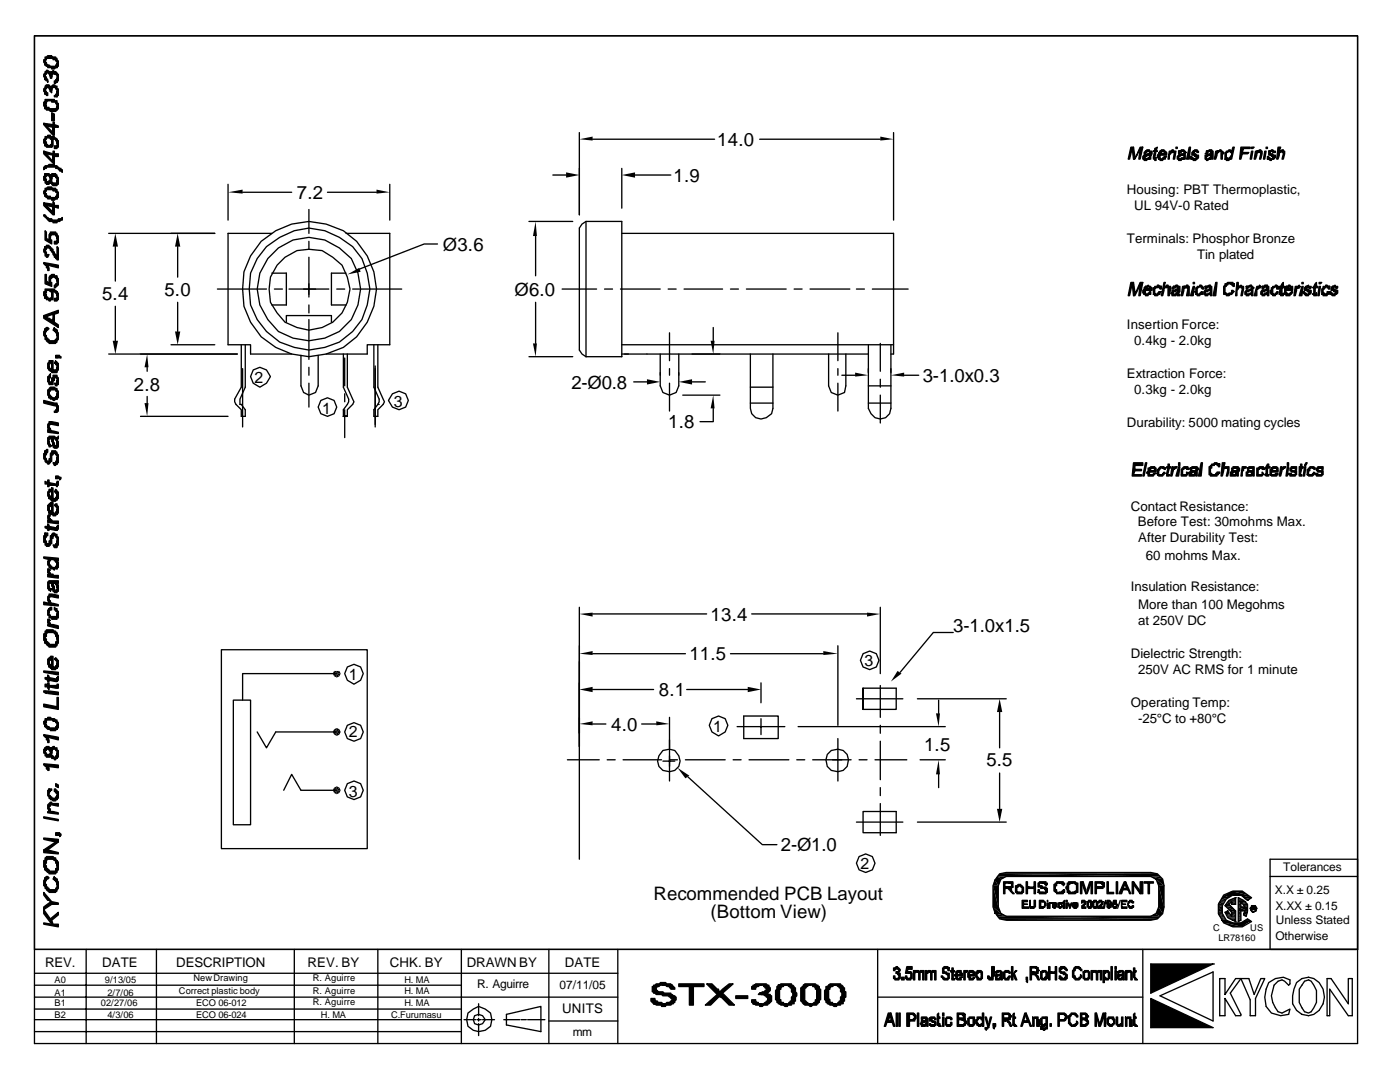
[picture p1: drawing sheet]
<svg xmlns="http://www.w3.org/2000/svg" width="279mm" height="216mm" viewBox="0 0 279 216" stroke-linecap="round" stroke-linejoin="round" font-family="sans-serif">
<defs><g id="words">
<g font-size="3.7">
<text x="143.1" y="29.1">14.0</text>
<text x="59.3" y="39.7">7.2</text>
<text x="134.4" y="36.2">1.9</text>
<text x="88.4" y="50">Ø3.6</text>
<text x="20.4" y="59.8">5.4</text>
<text x="32.8" y="59">5.0</text>
<text x="102.7" y="59">Ø6.0</text>
<text x="114" y="77.5">2-Ø0.8</text>
<text x="184.1" y="76.2">3-1.0x0.3</text>
<text x="26.7" y="78.1">2.8</text>
<text x="133.3" y="85.5">1.8</text>
<text x="141.8" y="123.8">13.4</text>
<text x="137.6" y="131.8">11.5</text>
<text x="190.2" y="126.2">3-1.0x1.5</text>
<text x="131.5" y="138.9">8.1</text>
<text x="122" y="145.8">4.0</text>
<text x="184.4" y="149.8">1.5</text>
<text x="196.8" y="152.9">5.5</text>
<text x="155.8" y="169.9">2-Ø1.0</text>
<text x="130.4" y="179.7">Recommended PCB Layout</text>
<text x="141.8" y="183.1">(Bottom View)</text>
</g>
<g font-size="3.2">
<text x="50.8" y="76.5">2</text>
<text x="64.3" y="82.5">1</text>
<text x="78.6" y="81.2">3</text>
<text x="69.6" y="135.7">1</text>
<text x="172.5" y="132.8">3</text>
<text x="69.6" y="147.1">2</text>
<text x="142.3" y="146">1</text>
<text x="69.6" y="159">3</text>
<text x="171.7" y="173.3">2</text>
</g>
<g font-size="2.6">
<text x="224.9" y="38.6">Housing: PBT Thermoplastic,</text>
<text x="226.4" y="41.8">UL 94V-0 Rated</text>
<text x="224.9" y="48.4">Terminals: Phosphor Bronze</text>
<text x="238.9" y="51.6">Tin plated</text>
<text x="224.9" y="65.6">Insertion Force:</text>
<text x="226.4" y="68.8">0.4kg - 2.0kg</text>
<text x="224.9" y="75.4">Extraction Force:</text>
<text x="226.4" y="78.6">0.3kg - 2.0kg</text>
<text x="224.9" y="85.2">Durability: 5000 mating cycles</text>
<text x="225.7" y="101.9">Contact Resistance:</text>
<text x="227.1" y="105">Before Test: 30mohms Max.</text>
<text x="227.1" y="108.2">After Durability Test:</text>
<text x="228.7" y="111.7">60 mohms Max.</text>
<text x="225.7" y="118">Insulation Resistance:</text>
<text x="227.1" y="124.6">at 250V DC</text>
<text x="227.2" y="121.4">More than 100 Megohms</text>
<text x="225.7" y="131.2">Dielectric Strength:</text>
<text x="227.1" y="134.4">250V AC RMS for 1 minute</text>
<text x="225.7" y="141">Operating Temp:</text>
<text x="227.1" y="144.2">-25°C to +80°C</text>
<text x="9" y="192.9">REV.</text>
<text x="20.4" y="192.9">DATE</text>
<text x="35.2" y="192.9">DESCRIPTION</text>
<text x="61.4" y="192.9">REV. BY</text>
<text x="77.8" y="192.9">CHK. BY</text>
<text x="93.1" y="192.9">DRAWN BY</text>
<text x="112.7" y="192.9">DATE</text>
<text x="112.2" y="202.1">UNITS</text>
</g>
<g font-size="2.4">
<text x="256.1" y="173.8">Tolerances</text>
<text x="254.4" y="178.3">X.X ± 0.25</text>
<text x="254.5" y="181.5">X.XX ± 0.15</text>
<text x="254.6" y="184.4">Unless Stated</text>
<text x="254.5" y="187.6">Otherwise</text>
<text x="95.2" y="197.1">R. Aguirre</text>
<text x="111.7" y="197.4">07/11/05</text>
<text x="114.3" y="206.6">mm</text>
</g>
<g font-size="1.9">
<text x="242.1" y="185.7">C</text>
<text x="249.5" y="185.7">US</text>
<text x="243.2" y="187.9">LR78160</text>
<text x="10.8" y="196.1">A0</text>
<text x="20.9" y="196.1">9/13/05</text>
<text x="38.6" y="195.8">New Drawing</text>
<text x="62.4" y="195.8">R. Aguirre</text>
<text x="80.7" y="196.1">H. MA</text>
<text x="10.8" y="198.7">A1</text>
<text x="10.8" y="200.8">B1</text>
<text x="10.8" y="203.2">B2</text>
<text x="20.1" y="200.8">02/27/06</text>
<text x="21.4" y="198.7">2/7/06</text>
<text x="21.4" y="203.2">4/3/06</text>
<text x="35.7" y="198.4">Correct plastic body</text>
<text x="39.2" y="200.8">ECO 06-012</text>
<text x="39.2" y="203.2">ECO 06-024</text>
<text x="62.4" y="198.4">R. Aguirre</text>
<text x="62.4" y="200.6">R. Aguirre</text>
<text x="64" y="203.2">H. MA</text>
<text x="78.1" y="203.2">C.Furumasu</text>
<text x="80.7" y="198.4">H. MA</text>
<text x="80.7" y="200.8">H. MA</text>
</g>
</g></defs>
<g fill="none" stroke="#000" stroke-width=".26">
<path d="M6.9 7.1h264v182.3h-264zM6.9 7.1h264v201.1h-264zM45.5 36.8v7.1M48.4 38.4h9.8M65.4 38.4h9.7M77.8 36.8v7.1M110.3 34.9h2.7M115.6 26.5v16.4M118.3 27.8h24.3M124.1 33.6v7.9M126.7 34.9h7.2M151.6 27.8h24.1"/>
<path d="M178.3 26.5v17.4M21.7 46.6h21.2M23 49.2v6.9M35.5 49.2v6.1M43.4 57.7h9.8M52.1 48.2a13.3 13.3 0 0 1 21.2 2.9 12.7 12.7 0 0 1 0 13.2 13.3 13.3 0 0 1-23.3 0l-1.3-3.2-.3-3.4 .3-3.5 1.3-3.1zM53.2 49.2l2.6-1.8a10.5 10.5 0 0 1 11.9 0l2.7 1.8 1.8 2.4 1.1 2.9 .5 3.2-.5 3.2a11.5 11.5 0 0 1-8.5 8.4l-3.2 .5-2.9-.5-2.9-1-2.6-2.2-1.9-2.3-1.3-2.9-.3-3.2 .3-3.2 1.3-2.9zM53.4 51.6a10 10 0 0 1 14.3-2.1l2.4 2.1a10.7 10.7 0 0 1-2.4 14.5 10.9 10.9 0 0 1-12.1 0l-2.2-2.3a9.8 9.8 0 0 1 0-12.2zM54.2 46.6h-8.7v22.2h4.5v1.8h8.2M54.2 54.5h2.9v6.4h-2.9M54.8 57.7h1.6M55.3 52.9l1.6-1.6 2.4-1.3 2.3-.3 2.7 .3 2.1 1.3 1.9 1.6 1 2.4 .5 2.4a8.3 8.3 0 0 1-8.2 8.2l-2.3-.5-2.4-1.1-1.6-1.9-1.3-2.1-.3-2.6 .3-2.4z"/>
<path d="M57.7 57.7h7.9M61.6 41.8v4.8M61.6 48.2v1.5M61.6 51.3v8M67.2 57.7h1.6M69.1 46.6h8.7v22.2h-4.5v1.8h-8.2M69.1 54.5h-3v6.4h3M70.4 57.7h9.8M87.3 48.7h-2.6l-13 5M105.6 44.2h8.7M106.9 47.1v7.9M112.2 57.7h6.9"/>
<path d="M116.2 44.7l.7-.5h7.2v27h-7.2l-.7-.6-.6-.8v-24.3zM116.9 44.2v27M120.6 57.7h1.6M123.8 57.7h8M124.1 46.6h54.2v24h-.5M133.3 57.7h1.6M136.5 57.7h7.7M145.8 57.7h1.6M149 57.7h7.9M158.5 57.7h1.6M161.7 57.7h7.9M170.9 57.7h1.6"/>
<path d="M174.1 57.7h7.1M21.7 70.6h25.7M23 61.1v6.9M29.4 73.3v.8M29.4 79.1v1.3M34.1 68.8h8.8M35.5 60.3v5.8M48.2 68.8v8.5l-1.4 2.3v.6l.3 .5 1.1 1.1v1.3M48.4 73.6v11.6M48.9 68.8v8.5l-1 2.3v1.1h.3l.7 1.1v1.3M50.5 73.8l1.4-.5 1.3 .5 .8 1.3-.8 1.4-1.3 .8-1.4-.8-.5-1.4zM57.1 64.3v-1.3h9v1.3"/>
<path d="M60.1 70.9v6.1l.5 1.3 1 .5 1.4-.5 .5-1.3v-6.1M61.6 60.9v1.5M61.6 63.8v7.9M61.6 73.3v1.6M61.6 76.5v4.7M68.5 70.6v6.7l1.1 2.3v.6l-.3 .5-.8 1.1v1.3h.8h-.8h.8v-1.3l1.1-1.1 .2-.5-1.3-2.9v-6.7M68.8 71.4v5.6M68.8 78.6v1.6M74.6 68.8v8.5l1.1 2.3v.6l-.3 .5M74.9 73v12.2M75.4 68.8v8.5l1.3 2.9-.2 .5-1.1 1.1v1.3M78.3 78.6l1.3-.5 1.4 .5 .5 1.3-.5 1.3-1.4 .6-1.3-.6-.8-1.3z"/>
<path d="M105.6 71.2h8.7M106.9 60.3v8.2M124.1 70.6h49.2M124.1 68.8h54.2M126.5 76.2h2.6M131.8 70.6v6.4l.5 1.3 1.3 .5 1.3-.5 .6-1.3v-6.4M133.6 66.4v5.6M133.6 73.6v1.3M133.6 76.5v5.5M136.3 78.8h7.4M138.1 76.2h2.7M142.3 65.4v2.6"/>
<path d="M149.8 70.6v10.9a2.25 2.25 0 0 0 2.2 2.1 2.25 2.25 0 0 0 2.3-2.1v-10.9M149.8 77.3h4.5M165.4 70.6v6.4l.5 1.3 1.3 .5 1.3-.5 .3-1.3v-6.4M167.2 66.4v5.6M167.2 73.6v1.3M167.2 76.5v5.5M168 74.9h2.7M173.3 68.8v12.7l.5 1a2.13 2.13 0 0 0 2.4 1 2.13 2.13 0 0 0 1.6-2v-12.7M173.3 77h4.5M175.7 68.5v5.6M175.7 75.7v1.6M175.7 78.8v5.6"/>
<path d="M180.4 74.9h3M28 83.1h17.5M48.2 83.1h.7zM68.8 81.8v5.5M74.6 83.1h.8zM75.4 80.7l-.8 1.1v1.3M75.4 80.7h.3M142.3 81.5v2.6h-2.6M149.8 80.4h4.5zM173.3 80.4h4.5M44.2 129.6h29.1v39.7h-29.1zM46.6 139.7h3.4v24.9h-3.4z"/>
<path d="M67.2 134.4h-18.8v5.3M69.3 133.1l1.3-.5 1.4 .5 .5 1.3-.5 1.3-1.4 .8-1.3-.8-.5-1.3zM115.6 121.2v50.2M118.3 130.4h18.5M118.3 137.6h12.1M118.3 122.5h22.7M137.1 137.6h12.1M145.8 130.4h18.5M150 122.5h23M151.9 136.3v3.9M167.2 128.9v15.8M170.9 139.4h9.3"/>
<path d="M172.2 137.3h6.7v4.3h-6.7v-4.3v4.3M175.7 121.2v13.2M175.7 136.8v6.3M183.1 139.4h17.7M187.3 139.7v2.6M190.2 126.2h-3.9l-6.6 7.9M51.3 146l1.9 3.2 1.8-3.2h12.2M56.6 157.7l1.6-3.2 1.9 3.2h7.1M113.2 151.6h6.4M118.3 144.5h2.6M121.2 151.6h1.6M124.4 151.6h7.6"/>
<path d="M128.1 144.5h2.9M132.3 149.8l1.3-.3 1.1 .3a2.3 2.3 0 0 1 1 2.5 2.3 2.3 0 0 1-2.1 1.7l-1.3-.3a2.38 2.38 0 0 1 0-3.9zM132.3 151.9h2.4M133.6 143.1v12.7M133.6 151.6h1.6M136.8 151.6h7.9M137.3 155l14.8 13.5h2.9M142.1 143.4l1.3-.5 1.3 .5 .6 1.3-.6 1.3-1.3 .8-1.3-.8-.5-1.3zM146.3 151.6h1.6M147.1 145h9.5M148.4 142.9v4.5zM148.4 142.9h6.9v4.5h-6.9"/>
<path d="M149.5 151.6h7.9M151.9 143.4v3.2M159 151.6h1.6M159.3 145h29.3M162.2 151.6h7.7M167.2 147.4v8.4M171.4 151.6h1.6M174.6 151.6h6.4M175.7 144.7v1.6M175.7 147.9v7.7M175.7 157.2v1.6M183.6 151.6h5"/>
<path d="M187.3 154.5v2.7M199.5 142.1v7.1M199.5 154.3v7.1M170.9 164h9.3M175.7 160.3v6.4M178.9 161.9v4.3zM178.9 161.9h-6.7v4.3h6.7M183.1 164h17.7M199.5 174.4l1.3-.3h28.9l1.3 .3 1 1 .3 1.3v4.3l-.3 1.3-1 1.1-1.3 .2h-28.9l-1.3-.2-.8-1.1-.5-1.3v-4.3l.5-1.3zM199.5 174.2h31.5M199.8 175.4l1-.5h28.9l1 .5 .5 1.3v4.3l-.5 1.3-1 .5h-28.9l-1-.5-.6-1.3v-4.3zM244.2 178.6l1.9-.8h1.8l1.9 1.3-.8 .6a2.88 2.88 0 0 0-3.7-.8 2.88 2.88 0 0 0-1.4 3.4l.8 1.3 1.4 .5h1.5l1.4-.7 .8 .5-1.9 1h-1.8l-1.9-.8-1-1.8v-1.9z"/>
<path d="M245.3 179.7l1.3-.6v1.3h-.8v-.5l-.5 .5 1.3 1.4v2.1l-1.6-.8-.5-1.1 .5-.2 .8 1v-.8l-1.3-1.3zM247.1 179.1l1.1 .6 .8 .7v1.4l-.3 1-.5-.2 .2-.8h-.8v1.8l-.5 .3zM247.6 179.9l.8 1.1h-.8zM253.5 174.9h17.4M6.9 189.4h264v-18h-17.4v18M6.9 199h116.4M6.9 196.6h85.2M6.9 194.2h116.4M17.2 189.4v18.8M31.2 189.4v18.8M58.7 189.4v18.8M75.4 189.4v18.8"/>
<path d="M92.1 189.4v18.8M109.5 189.4v18.8M123.3 189.4v18.8M175.2 199h52.9M175.2 189.4v18.8M199.5 183.5h31.5M228.1 189.4v18.8M229.7 199.2l12.4 5.9h-12.4zM229.7 192.4h12.4l-12.4 5.8zM231.5 198.7l10.6-4.8v9.8zM242.1 192.4h.3M243.4 195.3h1.1v3.1l2.1-3.1h2.6l1.1 3.1 1.3-3.1h.8l-1.8 3.9v3.5h-1.1v-3.2l-1.9-4.2-2.1 2.9 2.1 4.2v.3h-1l-2.1-3.5v3.5h-1.1z"/>
<path d="M249.5 181.2l.5-.5 .8 .5-.2 .6-.6 .2-.5-.8 .5-.5 .8 .5-.2 .6-.6 .2zM253.2 196.1l1.3-.8 1.6-.3 1.3 .5v.8l-.2 .3-.8-.8-.5-.3-.8 .3-.8 .8-.6 2.1 .3 1.3 1.1 1.9 .8 .2 1.5-.8-.2 1.1-1.6 .3-1.9-.6-1-1.3-.3-1.8 .3-1.6zM258.8 196.1a3.1 3.1 0 0 1 3-1 3.1 3.1 0 0 1 2.3 2.3 3.9 3.9 0 0 1-3 5.3 3.3 3.3 0 0 1-3.1-4l.2-1.3zM260.3 195.8l.8-.3 .6 .3 1 1.8v2.4l-1 1.9-.6 .2-.8-.2-1-1.9v-2.6zM264.8 195.3h.8l3.5 5v-5h.8v7.4h-.8l-3.7-5.3v5.3h-.6zM6.9 205.8h85.2M6.9 203.5h85.2M6.9 201.3h85.2M92.6 203.5h2.4M93.4 202.1l1.1-.8 1-.5 1.3 .5 1.1 .8 .3 1.4-.3 1.3a2.91 2.91 0 0 1-4.5 0l-.3-1.3zM94.7 202.7l.8-.3 .8 .3 .5 .8-.5 .8-.8 .2-.8-.2-.2-.8zM95.2 203.5h.8"/>
<path d="M95.5 200.3v2.4M95.5 203.2v.5M95.5 204.3v2.3M96.3 203.5h2.4M100.5 203.5h3.2M101.1 202.4l6.8-1.6v5l-6.8-1.3zM104 203.5h1M105.3 203.5h3.4M109.5 203.7h13.8"/>
<circle cx="65.3" cy="81.2" r="1.86"/>
<circle cx="173.6" cy="131.8" r="1.86"/>
<circle cx="70.6" cy="146.1" r="1.86"/>
<circle cx="70.6" cy="157.7" r="1.86"/>
<circle cx="167" cy="151.7" r="2.29"/>
<circle cx="172.8" cy="172.3" r="1.86"/>
</g>
<g fill="#000">
<path d="M45.5 38.4l2.9-.6v.8zM75.1 37.8l2.7 .6-2.7 .2zM113 34.4l2.6 .5-2.6 .6zM115.6 27.8l2.7-.5v.7zM124.1 34.9l2.6-.5v1.1zM175.7 27.3l2.6 .5-2.6 .2zM23 46.6l.5 2.6h-1zM35.5 46.6l.5 2.6h-1.1zM69.3 54.8l2.4-1.4 .3 .8zM106.9 44.2l.3 2.9h-.8zM22.5 68h1l-.5 2.6zM29.4 70.6l.2 2.7h-.8z"/>
<path d="M34.9 66.1h1.1l-.5 2.7zM106.4 68.5h.8l-.3 2.7zM129.1 75.7l2.7 .5-2.7 .5zM135.5 76.2l2.6-.5v1zM141.8 68h.8l-.3 2.6zM170.7 74.3l2.6 .6-2.6 .2zM177.8 74.9l2.6-.6v.8zM28.8 80.4h.8l-.2 2.7zM142.3 78.8l.3 2.7h-.8zM66.4 134.4h.8l-.5 .5zM66.7 133.9l.5 .5h-.8zM67.2 134.4v.8l-.5-.3z"/>
<path d="M66.7 133.9h.5v.5zM67.2 134.4l.5 .5-.5 .3zM67.2 133.9h.5l-.5 .5zM67.2 134.4h.8l-.3 .5zM67.2 134.4l.5-.5 .3 .5zM115.6 130.4l2.7-.5v.8zM115.6 137.6l2.7-.5v1zM115.6 122.5l2.7-.3v.8zM149.2 137.1l2.7 .5-2.7 .5zM164.3 129.9l2.9 .5-2.9 .3zM173 122.2l2.7 .3-2.7 .5zM179.1 133.9l.8 .5-2.1 1.6z"/>
<path d="M66.4 146h.8l-.5 .6zM66.4 157.7h.8l-.5 .5zM66.7 145.5l.5 .5h-.8zM67.2 146v.8l-.5-.2zM66.7 157.2l.5 .5h-.8zM67.2 157.7v.8l-.5-.3zM66.7 145.5l.5-.2v.7zM67.2 146l.5 .6-.5 .2zM66.7 157.2l.5-.3v.8zM67.2 157.7l.5 .5-.5 .3zM67.2 145.3l.5 .2-.5 .5zM67.2 146h.8l-.3 .6z"/>
<path d="M67.2 156.9l.5 .3-.5 .5zM67.2 157.7h.8l-.3 .5zM67.7 145.5l.3 .5h-.8zM67.7 157.2l.3 .5h-.8zM115.6 144.5l2.7-.6v.8zM131 143.9l2.6 .6-2.6 .2zM135.2 153.2l2.4 1.6-.8 .5zM187.3 151.6l.3 2.9h-.8zM186.8 142.3h.8l-.3 2.7zM199.5 139.4l.5 2.7h-1zM198.2 176.7l1 4.3h-1zM198.2 176.7h1v4.3z"/>
<path d="M198.4 175.4l.8 1.3h-1zM198.4 175.4h1.4l-.6 1.3zM198.4 175.4h1.4zM198.7 175.4h1.3zM199 161.4h1l-.5 2.6zM199 174.9l1 .5h-1.3zM199 174.9h1.8l-.8 .5zM199 174.9l.5-.5 32 .5zM199.5 174.4h31.5l.5 .5zM229.7 174.9l2.3 .5h-1.5zM229.7 174.9h1.8l.5 .5zM230.5 175.4h1.5z"/>
<path d="M230.7 175.4l1.6 1.3h-1.1zM230.7 175.4h1.3l.3 1.3zM231.2 176.7l1.1 4.3h-1.1zM231.2 176.7h1.1v4.3zM243.4 179.9h.8zM243.2 180.2l.2-.3 .8 .3zM243.4 179.9h.8v.3zM243.7 179.4l.8 .3h-.8zM243.7 179.4h1l-.2 .3zM243.7 179.7h.8zM243.7 179.7l.5 .2h-.8zM243.7 179.7h.8l-.3 .2z"/>
<path d="M243.9 179.1h1.4zM243.9 179.1h1.1zM243.9 179.1l.8 .3h-1zM243.9 179.1h1.1l-.3 .3zM244.2 178.6h1.6zM244.2 178.6l1.1 .5h-1.4zM244.2 178.6h1.6l-.5 .5zM244.5 178.6h1.6zM245 179.9h.8zM244.7 180.2l.3-.3 .5 .3zM245 179.9h.8l-.3 .3zM245.3 179.7h1.3z"/>
<path d="M245 179.9l.3-.2 1.3 .2zM245.3 179.7h1.3v.2zM244.5 178.6l1.3-.8 3.2 .8zM245.8 177.8h2.1l1.1 .8zM245.3 179.7l.5-.3 .8 .3zM245.8 179.4h.8v.3zM245.8 179.9h.8zM245.8 179.9l.8 .3h-.8zM245.8 179.9h.8v.3zM245.8 179.4l.5-.3 .3 .3zM246.3 179.1h.3v.3zM246.3 179.1h.3z"/>
<path d="M247.1 179.1l.5 .3h-.5zM247.1 179.1l.5 .3zM247.1 179.4l1.1 .3h-1.1zM247.1 179.4h.5l.6 .3zM247.1 179.7h1.1zM247.1 179.7l1.3 .2h-1.3zM247.1 179.7h1.1l.2 .2zM247.1 179.9h1.6zM247.1 179.9l.5 .3h-.5zM247.1 179.9h.5v.3zM247.6 178.6h1.4zM247.6 178.6l1.9 .5h-1.3z"/>
<path d="M247.6 178.6h1.4l.5 .5zM247.6 179.9l1.1 .3h-.8zM247.6 179.9h1.1v.3zM248.2 179.1h1.3zM248.2 179.1h1.6zM248.2 179.1l1.3 .3h-1.1zM248.2 179.1h1.6l-.3 .3zM248.4 179.4l.6 .3zM248.4 179.4h1.1l-.5 .3zM198.2 181l1.6 1.3h-1.4zM198.2 181h1l.6 1.3zM198.4 182.3h1.6z"/>
<path d="M198.7 182.3l2.1 .5h-1.8zM198.7 182.3h1.3l.8 .5zM199 182.8l32 .6h-31.5zM199 182.8h32.5l-.5 .6zM229.7 199.2l12.4 5.9h-12.4zM229.7 192.4h12.4l-12.4 5.8zM229.7 182.8l.8-.5 1 .5zM230.5 182.3h1.5l-.5 .5zM230.5 182.3h1.5zM230.7 182.3h1.3zM231.2 181l.8 1.3h-1.3zM231.2 181h1.1l-.3 1.3z"/>
<path d="M243.2 180.2l.7 .2h-.7zM243.2 180.2h1l-.3 .2zM243.2 180.4h.7zM243.2 180.4l.7 .3h-.7zM243.2 180.4h.7v.3zM243.2 180.7h.7zM243.2 180.7l.7 .3h-.7zM243.2 180.7h.7v.3zM243.2 181l.7 .8h-.7zM243.2 181h.7v.8zM243.2 181.8h.7zM243.2 181.8l.7 .2h-.7z"/>
<path d="M243.2 181.8h.7v.2zM243.2 182h.7zM243.2 182l.7 .3h-.7zM243.2 182h.7v.3zM243.2 182.3h.7zM243.2 182.3l1 .3h-1zM243.2 182.3h.7l.3 .3zM243.2 182.6l1 .2h-.8zM243.2 182.6h1v.2zM243.4 182.8h.8zM243.4 182.8l1.1 .3h-.8zM243.4 182.8h.8l.3 .3z"/>
<path d="M243.7 183.1l.8 .3h-.8zM243.7 183.1h.8v.3zM243.7 183.4l1 .2h-1zM243.7 183.4h.8l.2 .2zM243.7 183.6h1zM243.9 183.6h1.1zM243.9 183.6l1.1 .3h-1.1zM243.9 183.6h1.1v.3zM243.9 183.9h1.4zM243.9 183.9l1.9 .2h-1.6zM243.9 183.9h1.4l.5 .2zM244.2 184.1h1.6z"/>
<path d="M244.2 184.1h1.9zM244.5 180.4h.8zM244.5 180.4l.8 .3h-.8zM244.5 180.4h.8v.3zM244.5 180.7h1zM244.5 180.7l1.3 .3h-1.1zM244.5 180.7h1l.3 .3zM244.5 182h.8zM244.5 182l.8 .3h-.8zM244.5 182h.8v.3zM244.5 182.3h.8zM244.5 184.1l3.4 .8h-2.1z"/>
<path d="M244.5 184.1h4.5l-1.1 .8zM244.7 180.2l.6 .2h-.6zM244.7 180.2h.8l-.2 .2zM244.7 180.4h.6zM244.7 181l1.9 .8h-1.1zM244.7 181h1.1l.8 .8zM244.7 182.3h.6zM244.7 182.3l.8 .3h-.8zM244.7 182.3h.6l.2 .3zM244.7 182.6l1.1 .2h-.8zM244.7 182.6h.8l.3 .2zM244.5 182l.5-.2v.2z"/>
<path d="M245 181.8v.2zM245 182.8h1.6zM245 182.8l1.6 .3h-1.6zM245 182.8h1.6v.3zM245 183.1l1.6 .3h-1.3zM245 183.1h1.6v.3zM245.3 183.4l1.3 .2h-.8zM245.3 183.4h1.3v.2zM245.5 181.8h1.1zM245.5 181.8l1.1 .2h-.8zM245.5 181.8h1.1v.2zM245.8 180.2l.8 .2h-.8z"/>
<path d="M245.8 180.2h.8v.2zM245.8 180.4h.8zM245.8 182h.8zM245.8 182l.8 .3h-.8zM245.8 182h.8v.3zM245.8 182.3h.8zM245.8 182.3l.8 .3h-.8zM245.8 182.3h.8v.3zM245.8 182.6l.8 .2h-.8zM245.8 182.6h.8v.2zM245.8 183.6h.8zM246.1 183.6h.5z"/>
<path d="M246.3 183.6l.3 .3h-.3zM246.3 183.6h.3v.3zM246.3 183.9h.3zM247.1 180.2l.5 .2h-.5zM247.1 180.2h.5v.2zM247.1 180.4h.5zM247.1 180.4l.5 .3h-.5zM247.1 180.4h.5v.3zM247.1 180.7h.5zM247.1 180.7l.5 .3h-.5zM247.1 180.7h.5v.3zM247.1 181l1.9 .8h-1.9z"/>
<path d="M247.1 181h1.9v.8zM247.1 181.8h1.9zM247.1 181.8h.5zM247.1 181.8l.5 .2h-.5zM247.1 181.8h.5v.2zM247.1 182h.5zM247.1 182l.5 .3h-.5zM247.1 182h.5v.3zM247.1 182.3h.5zM247.1 182.3l.5 .3h-.5zM247.1 182.3h.5v.3zM247.1 182.6l.5 .2h-.5z"/>
<path d="M247.1 182.6h.5v.2zM247.1 182.8h.5zM247.1 182.8l.5 .3h-.5zM247.1 182.8h.5v.3zM247.1 183.1l.5 .3h-.5zM247.1 183.1h.5v.3zM247.1 183.4l.5 .2h-.5zM247.1 183.4h.5v.2zM247.1 183.6h.5zM247.1 183.6h.3zM247.1 183.6v.3zM247.1 183.6h.3l-.3 .3z"/>
<path d="M247.6 181h.8zM247.6 181.8h.8zM247.6 184.1h1.4zM247.9 180.2l1.1 .2h-.8zM247.9 180.2h.8l.3 .2zM248.2 180.4h.8zM248.2 180.4l.8 .3h-.8zM248.2 180.4h.8v.3zM248.2 180.7h.8zM248.2 180.7l.8 .3h-.6zM248.2 180.7h.8v.3zM248.2 182l.8 .3h-.8z"/>
<path d="M248.2 182h.8v.3zM248.2 182.3h.5zM248.2 182.3h.8zM248.2 182.3l.5 .3h-.5zM248.2 182.3h.5v.3zM248.2 182.6l.5 .2h-.3zM248.2 182.6h.5v.2zM248.2 183.9h1.3zM248.2 183.9h1.6zM247.6 184.1l.6-.2 .8 .2zM248.2 183.9h1.3l-.5 .2zM248.4 181.8h.6z"/>
<path d="M248.4 181.8l.6 .2h-.6zM248.4 181.8h.6v.2zM248.4 182h.6zM248.2 182h.8zM248.4 182.8h.3zM248.4 183.6h1.1zM248.2 183.9l.2-.3 1.4 .3zM248.4 183.6h1.1l.3 .3zM248.4 183.6l.6-.2 .5 .2zM249.5 181.2l.3 .6zM249.8 181l-.3 .2zM249.8 181.8l.2 .2z"/>
<path d="M250 180.7h.3zM250 180.7l-.2 .3zM250 180.7l.6 .3zM250 180.7h.3l.3 .3zM250 182h.3zM250.6 181l.2 .2zM250 182l.6-.2-.3 .2zM250.6 181.8l-.3 .2zM250.8 181.2l-.2 .6z"/>
</g>
<g fill="#000" stroke="#000" stroke-width=".26">
<path d="M228.9 31.8h.5zM246.3 94.7h.6zM9.8 161.1v.8zM182.6 193.9h.5zM184.9 193.9h.6zM209.5 180.2h.3zM218 193.9h.5zM220.4 193.9h.5zM223.6 179.7l-.6 1.5zM224.9 193.9h.5zM184.4 204.5h.5z"/>
<path d="M9 17.2l.3-.3h.5v.3h.3v1.1v-.6h-.3v-.2h-.5v.2h-.3v1.1v-.5h-.3v-.6l.3-.2z" fill-rule="evenodd"/>
<path d="M9 14.3h.3v-.3l.8 .3v1l-.3-.7h-.5v.2h-.3v1.1v-.6h-.3v-.5l.3-.2z" fill-rule="evenodd"/>
<path d="M9 11.4h.3l.2-.3h.8v.3h.8v.2h.3v.3l.2 .3v1h-.2v.3v-1.3h-.3v-.3h-.5v-.3h-1.3v.3l-.3 .3v.8v-.3l-.3-.3v-.5h.3z" fill-rule="evenodd"/>
<path d="M9 18l.3 .3v.2h.2v.5h-.2v-.2h-.3z" fill-rule="evenodd"/>
<path d="M9 15.1v.2h.3v.3l.2 .3v.5v-.3h-.2l-.3-.2z" fill-rule="evenodd"/>
<path d="M9 12.2v.2h.3v.3l.2 .3h.3l.3 .2h1v-.2h.3v-.3v.8h-.3l-.3 .3h-.5v-.3h-.8v-.3h-.2l-.3-.2z" fill-rule="evenodd"/>
<path d="M10.3 17.2v1.3l-.2-.2v-.8z" fill-rule="evenodd"/>
<path d="M10.3 14.3v1.3h-.2v-1v.2v-.2h.2z" fill-rule="evenodd"/>
<path d="M10.3 17.2l.3-.3h.2l.3 .3h.3v.5h.2v1.3h-.2v.3v-1.3l-.3-.3v-.2h-.8v.5z" fill-rule="evenodd"/>
<path d="M10.3 14.3h.3v-.3l.2 .3h.3l.3 .3v.2h.2v1.3h-.2v.3v-1.3l-.3-.3h-.3v-.2h-.2v.2h-.3v.5z" fill-rule="evenodd"/>
<path d="M11.4 18.3v1h-.6v-.3h.3v-.2h.3z" fill-rule="evenodd"/>
<path d="M11.4 15.6v.8h-.3v.3h-.3v-.6h.3v-.2h.3z" fill-rule="evenodd"/>
<path d="M9 37.6h.3l.2-.3h.8v.3h.8v.2h.3v.3l.2 .3v1h-.2v.3v-1.3h-.3v-.3h-.5v-.3h-1.3v.3l-.3 .3v.8v-.3l-.3-.3v-.5h.3z" fill-rule="evenodd"/>
<path d="M9 34.7v1h.3v.5h.5v-.2h.3v-1.1v.3v-.3h.2v1.3l.3 .3h.8v-.5v1h-.8l-.3-.2v-.3h-.2v-.3v.3h-.3v.3h-.5v-.3h-.3v-.5h-.3v-.8h.3z" fill-rule="evenodd"/>
<path d="M9 33.1h.5l.3-.3h1v.3h.6v.2l.8 .3v.3h.2v.5l-.2-.3h-.3v-.2h-.3v-.3h-.5v-.3h-1.8v.3h-.3l-.3 .3v-.6h.3z" fill-rule="evenodd"/>
<path d="M8.7 30.2l1.9 2.1v-2.1h.2v.5h.8v.5h-.8v1.6l-2.1-2.1z" fill-rule="evenodd"/>
<path d="M8.7 30.2l1.9 .5v1.6v-1.3l-1.3-.3z" fill-rule="evenodd"/>
<path d="M9 27.3h.5v-.3h.6v.3h.7v.2h.3l.3 .3v.8l-.3-.8h-.5v-.3h-.3v.5v-.2h-.2v-.3h-.8v.3l-.3 .2v1.1v-.5h-.3v-.8h.3z" fill-rule="evenodd"/>
<path d="M8.7 24.6l1.9 1.9v-2.2h.2v.6l.8 .2v.3h-.8v1.6h-.2l-1.9-2.1z" fill-rule="evenodd"/>
<path d="M8.7 24.6l1.9 .3v1.6v-1.1l-1.3-.3z" fill-rule="evenodd"/>
<path d="M9 19.8h1.8v.3h.6v.5h.2v1.1l-.2 .3v-1.1l-.3-.3v-.2h-.8v-.3h-.8l-.2 .3v.2h-.3v1.1v-.5h-.3v-.8h.3z" fill-rule="evenodd"/>
<path d="M9 38.4v.2h.3v.3l.2 .3h.6v.2h1v-.2h.3v-.3v.8h-.3l-.3 .3h-.5v-.3h-.8v-.3h-.2l-.3-.2z" fill-rule="evenodd"/>
<path d="M9 34.7h.8l.3 .2v.8v-.2l-.6-.6-.5 .6z" fill-rule="evenodd"/>
<path d="M9 28v.3h.3v.5h.2v.3h.6v-.3h.2v-.5v1.1h-1v-.3h-.3z" fill-rule="evenodd"/>
<path d="M9 20.9h.3v.5h.5v.3h1.3l.3-.3v-.2v.8l-.3 .2h-1l-.3-.2h-.5v-.3h-.3z" fill-rule="evenodd"/>
<path d="M10.3 34.7h.8v.2h.3v.3l.2 .3v1.3h-.2v-1.3h-.3v-.3h-.8v.5z" fill-rule="evenodd"/>
<path d="M10.3 27.5v.3h.3v1.3l-.3 .3z" fill-rule="evenodd"/>
<path d="M11.4 27.8v.2h.2v1.4h-.2v.2h-.6v-.5h.6z" fill-rule="evenodd"/>
<path d="M10.3 22.5l.5 .3v1.3h-.5z" fill-rule="evenodd"/>
<path d="M225.7 29.4h.5l-.2 .2-.6 2.2h-.2z" fill-rule="evenodd"/>
<path d="M226 29.6l.2-.2 .3 1.8v.3l-.3 .3z" fill-rule="evenodd"/>
<path d="M227.5 29.4h.6l-.6 .2-1 2.2h-.3l.3-.3v-.3h.2z" fill-rule="evenodd"/>
<path d="M227.5 29.6l.6-.2-.6 2.4h-.2z" fill-rule="evenodd"/>
<path d="M228.1 31.2l.2-.2h1.1h-.5v.2h-.6v.3h.3v.3h.8h-.5v.2h-.6v-.2h-.2z" fill-rule="evenodd"/>
<path d="M228.3 30.4l.3-.2h.5h-.2v.2h-.3v.3h-.3z" fill-rule="evenodd"/>
<path d="M228.6 30.2h.3v-.3h.5v.3h.5l-.2 1.6h-.8l.2-.3h.3v-.5h-1.1h.6v-.3h.5v-.5z" fill-rule="evenodd"/>
<path d="M230.2 31.5h.5v.5h-.2v-.2h-.3z" fill-rule="evenodd"/>
<path d="M230.5 29.6l.5-.2-.3 .8h.3h-.3l-.2 1.3h.2h-.5l.3-1.3h-.3h.3z" fill-rule="evenodd"/>
<path d="M231.2 30.4h.3v-.2h.5l-.2 .2h-.3v.3h1.3v.3h-1.3v.5l.3 .3h-.6v-.3h-.2v-.5l.2-.3z" fill-rule="evenodd"/>
<path d="M231.5 30.2h.3v-.3h.5v.3h.3l.2 .2v.3h-1.3h1.1v-.3h-.3v-.2z" fill-rule="evenodd"/>
<path d="M231.2 31.8h.8v-.3h.3v-.3h.5l-.2 .3v.3h-.6v.2h-.5v-.2z" fill-rule="evenodd"/>
<path d="M233.4 30.2h.2v.2h.3h-.3v.3l-.2 .3v.8h-.3z" fill-rule="evenodd"/>
<path d="M233.6 30.2h.3v-.3h.3v.3h.2l-.2 .2h-.6z" fill-rule="evenodd"/>
<path d="M234.4 30.2h.3l-.3 1.6h-.2z" fill-rule="evenodd"/>
<path d="M234.7 29.4h.2v.2h-.2z" fill-rule="evenodd"/>
<path d="M235.2 31h1.1h-.6l-.2 .2h-.3v.3l.3 .3h.5h-.3v.2h-.5v-.2h-.3v-.6z" fill-rule="evenodd"/>
<path d="M235.2 30.2h.8h-.3v.2h-.2v.3h-.3z" fill-rule="evenodd"/>
<path d="M235.5 31.8h.8z" fill-rule="evenodd"/>
<path d="M235.2 30.2h.5v-.3h.6v.3h.2v.2h.3h-.3v1.4h-.8v-.3h.6v-.5h-1.1h.5v-.3h.6v-.5z" fill-rule="evenodd"/>
<path d="M237.3 29.4h.3l-.3 2.4h-.5z" fill-rule="evenodd"/>
<path d="M237.6 31.2h.3v.3h.2v.3h.3h-.8z" fill-rule="evenodd"/>
<path d="M237.9 30.4l.2-.2h.6h-.3v.2h-.3v.3h.6v.3h.5v.5l-.3 .3h-.2v.2h-.6v-.2h-.2h.8v-.3h.2v-.3h-.5v-.2h-.5z" fill-rule="evenodd"/>
<path d="M238.1 30.2h.3v-.3h.5v.3h.3v.2h-.3l-.2-.2z" fill-rule="evenodd"/>
<path d="M240.5 31h1.3h-.8v.2h-.2v.6h.8h-.3l-.3 .2h-.2v-.2h-.3z" fill-rule="evenodd"/>
<path d="M240.8 30.2h.8h-.3l-.3 .2v.3h-.5l.3-.3z" fill-rule="evenodd"/>
<path d="M241 31.8h.6z" fill-rule="evenodd"/>
<path d="M240.8 30.2h.5v-.3h.5v.3h.3v1.6h-.8v-.3h.3v-.3h.2v-.2h-1h.2l.3-.3h.5v-.3h-.2v-.2z" fill-rule="evenodd"/>
<path d="M242.9 30.2h.5l-.2 .2h-.3z" fill-rule="evenodd"/>
<path d="M242.6 30.2h.3v.2h.3h-.3v.6l-.3 .8h-.2z" fill-rule="evenodd"/>
<path d="M242.9 30.2h.5v-.3h.3v.3h.2l.3 .2v.3h-.3v1.1h-.2v-1.6z" fill-rule="evenodd"/>
<path d="M244.5 31.8h1h-.2v.2h-.6v-.2z" fill-rule="evenodd"/>
<path d="M244.5 30.4h.2v-.2h.3l.3-.3h.2v.3h.3h-.5l-.3 .2h-.3v1.1h.3v.3h-.5z" fill-rule="evenodd"/>
<path d="M245.3 30.2h.5l.3-.8h.2l-.5 2.4h-.5v-.3h.2v-.3l.3-.2v-.6h-.3v-.2z" fill-rule="evenodd"/>
<path d="M247.6 29.4h1.9v.2h-1.3l-.3 .8h1.3l-.2 .3h-1.1l-.3 1.1h-.2z" fill-rule="evenodd"/>
<path d="M249.8 30.2h.2l-.2 1.6h-.3z" fill-rule="evenodd"/>
<path d="M249.8 29.4h.5l-.3 .2h-.2z" fill-rule="evenodd"/>
<path d="M250.8 30.2h.6h-.3v.2h-.3z" fill-rule="evenodd"/>
<path d="M250.6 30.2h.2v.2h.3h-.3v.6l-.2 .8h-.3z" fill-rule="evenodd"/>
<path d="M250.8 30.2h.3l.3-.3h.2v.3h.3l-.3 1.6h-.2l.2-1.4h-.2v-.2z" fill-rule="evenodd"/>
<path d="M252.4 30.2h.3l-.3 1.6h-.3z" fill-rule="evenodd"/>
<path d="M252.7 29.4h.2v.2h-.2z" fill-rule="evenodd"/>
<path d="M252.9 31.2h.3v.3h.3v.3h.2h-.8z" fill-rule="evenodd"/>
<path d="M253.2 30.2h.5l-.2 .2v.3h.5v.3h.5v.5h-.2v.3h-.6v.2l-.8-.2h1.1v-.6h-.3v-.2h-.5z" fill-rule="evenodd"/>
<path d="M253.2 30.2h.5v-.3h.3l.3 .3h.2v.2h-.5v-.2z" fill-rule="evenodd"/>
<path d="M255.1 29.4h.5l-.3 .8h.6h-.3v.2h-.3v.6l-.2 .8h-.3z" fill-rule="evenodd"/>
<path d="M255.3 30.2h.3l.3-.3h.2v.3h.3l-.3 1.6h-.2l.2-1.4h-.2v-.2z" fill-rule="evenodd"/>
<path d="M9 57.7h1.8v.2h.3l.3 .3v.8v-.3l-.6-.5h-.5v-.3v.6v-.3h-.2l-.3-.3h-.5v.6h-.3v1v-.5h-.3v-.8h.3z" fill-rule="evenodd"/>
<path d="M8.7 52.4l2.9 .5v.5l-2.1-.5v.5h-.2v-.5h-.3v-.2h-.3z" fill-rule="evenodd"/>
<path d="M9 49.2v1.1h.3v.5h.5l-.3 .5h-.2v-.2h-.3v-.6a.66 .66 0 0 1 0-1z" fill-rule="evenodd"/>
<path d="M8.7 42.9h.3v.2h.3v.3h.2l.3 .3h.5v.2h1.3v-.2h.6l.2-.3v.5h-.2l-.3 .3h-.5v.2h-.8v-.2h-.8v-.3h-.3v-.2h-.2v-.3h-.3v-.3h-.3z" fill-rule="evenodd"/>
<path d="M8.7 40.5l1.9 1.8v-2.1l.2 .3v.5h.8v.5l-.8-.2v1.6h-.2l-1.9-1.9z" fill-rule="evenodd"/>
<path d="M8.7 40.5l1.9 .2v1.6v-1l-1.3-.3z" fill-rule="evenodd"/>
<path d="M9 58.7h.3v.6h.2v.2h.6l.2-.2v-.6v1.1h-.2v.3h-.3v-.3h-.5v-.3h-.3z" fill-rule="evenodd"/>
<path d="M9 54.8h.3v1.3l.8 .5v-1.6v1.4h.2v.8l-1.3-.6z" fill-rule="evenodd"/>
<path d="M9.3 48.9h.5v.3h.3v.3h.2v.2h.3v.6h.2l.3 .8h.3v-1.9l.2 .3v2.4h-.2v-.3h-.3v-.3h-.3l-.5-1.3h-.2v-.3l-.3-.2h-.5v.2l-.3 .3v-.8h.3z" fill-rule="evenodd"/>
<path d="M9 46l.3 .3v1.3l.8 .3v-1.3v1.3h.2v.8l-1.3-.8z" fill-rule="evenodd"/>
<path d="M9.5 52.9v.3l.3 .2v.6h-.3z" fill-rule="evenodd"/>
<path d="M9.8 55.3h.3v-.3v1.6l-.3-.2z" fill-rule="evenodd"/>
<path d="M9.8 46.8l.3-.2v1.3h-.3z" fill-rule="evenodd"/>
<path d="M10.3 54.8h.5v.2h.6v1.1v-.3l-.6-.5h-.5v.3h-.2v.5v-1.1z" fill-rule="evenodd"/>
<path d="M10.1 46.3h1v.3h.3v1v-.5h-.3v-.3h-.8l-.2 .3v.3z" fill-rule="evenodd"/>
<path d="M10.3 57.9v.3h.3v1.6h-.3z" fill-rule="evenodd"/>
<path d="M11.4 58.2v.3h.2v1.3h-.2v.3h-.6v-.6h.6z" fill-rule="evenodd"/>
<path d="M11.4 55.3v.3h.2v1.3h-.2v.3h-.3v.2h-.3v-.5h.3v-.3h.3z" fill-rule="evenodd"/>
<path d="M11.4 46.8l.2 .3v1.3h-.2v.3h-.6v-.5h.6z" fill-rule="evenodd"/>
<path d="M225.7 56.4h.5l-.2 .2-.6 2.4h-.2z" fill-rule="evenodd"/>
<path d="M226.2 56.4l.3 1.8-.3 .8-.2-2.4z" fill-rule="evenodd"/>
<path d="M227.5 56.4h.6l-.6 .5-1 2.1h-.3l.3-.8h.2z" fill-rule="evenodd"/>
<path d="M227.5 56.9l.6-.5-.6 2.6h-.2z" fill-rule="evenodd"/>
<path d="M228.3 57.4l.3-.2h.5l-.2 .2h-.3v.3h1.3v.2h-1.3l-.3 .3h.3v.5h.3h-.6v-.2h-.2v-.6l.2-.2z" fill-rule="evenodd"/>
<path d="M228.6 57.2h.5v-.3l.3 .3h.3v.2h.2v.3h-1.3h1.1v-.3h-.3l-.3-.2z" fill-rule="evenodd"/>
<path d="M228.3 58.7h.8v-.2h.3v-.3h.3v.5h-.6v.3h-.5v-.3z" fill-rule="evenodd"/>
<path d="M230.2 58.7h.8v-.2h.2v-.3h.6h-.3v.5h-.3l-.2 .3h-.5v-.3z" fill-rule="evenodd"/>
<path d="M230.2 57.4h.3v-.2h.5v-.3h.2v.3h.6h-.8v.2h-.3l-.2 .3v.8l.2 .2h-.5z" fill-rule="evenodd"/>
<path d="M231 57.2h.8v.5h-.3v-.3h-.3v-.2z" fill-rule="evenodd"/>
<path d="M232.3 56.4h.3l-.3 .8h.5v.2h-.5l-.3 1.6h-.2z" fill-rule="evenodd"/>
<path d="M232.3 57.2h.5v-.3h.3v.3h.5l-.2 1.8h-.3v-1.6l-.3-.2z" fill-rule="evenodd"/>
<path d="M233.9 57.9h1.3h-.5v.3h-.5v.5h.7h-.2v.3h-.8v-.3l-.3-.2h.3z" fill-rule="evenodd"/>
<path d="M233.9 57.4h.3v-.2h.5v.2h-.3l-.2 .3h-.3z" fill-rule="evenodd"/>
<path d="M234.4 58.7h.5z" fill-rule="evenodd"/>
<path d="M234.2 57.2h.5v-.3l.8 .3v1l-.3 .3v.2h.3v.3h-.6v-.3h-.2v-.2h.2v-.3l.3-.3h-1h.5v-.2h.5v-.3h-.3v-.2z" fill-rule="evenodd"/>
<path d="M236.3 57.2h.5v.2h-.5z" fill-rule="evenodd"/>
<path d="M236 57.2h.3v.2h.2h-.2l-.3 1.6h-.3z" fill-rule="evenodd"/>
<path d="M236.3 57.2h.5v-.3h.3v.3h.2v1.8h-.5l.3-1.6h-.3v-.2z" fill-rule="evenodd"/>
<path d="M238.1 56.4h.3v.2h-.3z" fill-rule="evenodd"/>
<path d="M238.1 57.2h.3l-.3 1.8h-.5z" fill-rule="evenodd"/>
<path d="M238.7 57.4h.2v-.2h.5v-.3h.3v.3h.3h-.6l-.2 .2h-.3v1.3h.3h-.5v-.5h-.3h.3z" fill-rule="evenodd"/>
<path d="M238.7 58.7h.7v-.2h.3v-.3h.3v.5h-.6v.3h-.5v-.3z" fill-rule="evenodd"/>
<path d="M239.4 57.2h.6l.2 .2v.3h-.2l-.3-.3v-.2z" fill-rule="evenodd"/>
<path d="M240.2 58.2l.3-.3h1.1h-.6v.3h-.5v.3l.3 .2h.5h-.3v.3h-.5v-.3h-.3z" fill-rule="evenodd"/>
<path d="M240.5 57.2h.8h-.3v.2h-.2v.3h-.3z" fill-rule="evenodd"/>
<path d="M240.8 58.7h.8z" fill-rule="evenodd"/>
<path d="M240.5 57.2h.5l.3-.3h.3v.3h.2v1.8h-.2v-.3h-.6l.3-.2h.3v-.6h-1.1h.5l.3-.2h.3v-.3h-.3v-.2z" fill-rule="evenodd"/>
<path d="M242.6 56.4h.3l-.3 2.6h-.5z" fill-rule="evenodd"/>
<path d="M244.5 56.6h.2l.3-.2h1.1v.2h.2h-1.3v.3h-.3v.3h-.2v1.3h.2l.3 .2h.8h-.3l-.2 .3h-.6v-.3h-.5v-1.5l.3-.3z" fill-rule="evenodd"/>
<path d="M245 58.7h.3v-.2h.5v-.6h.3l.2 .3h-.2v.3h-.3v.2z" fill-rule="evenodd"/>
<path d="M245.5 56.6h.8v.6h-.2v-.3h-.3v-.3z" fill-rule="evenodd"/>
<path d="M246.9 56.4h.2v.8h.5h-.2v.2h-.3v.3l-.2 .2v1.1h-.3z" fill-rule="evenodd"/>
<path d="M247.1 57.2h.5v-.3l.3 .3h.3l-.3 1.8h-.3l.3-1.6h-.3v-.2z" fill-rule="evenodd"/>
<path d="M248.4 58.2h.3v-.3h1.1h-.6v.3h-.5v.3l.3 .2h.5h-.3v.3h-.5v-.3h-.3z" fill-rule="evenodd"/>
<path d="M248.7 57.2h.8h-.3v.2h-.2v.3h-.3z" fill-rule="evenodd"/>
<path d="M249 58.7h.8z" fill-rule="evenodd"/>
<path d="M248.7 57.2h.5l.3-.3h.3v.3h.2v.2h.3l-.3 .3v1.3h-.2v-.3h-.6l.3-.2h.3v-.6h-1.1h.5l.3-.2h.3v-.3l-.3-.2z" fill-rule="evenodd"/>
<path d="M250.8 57.2h.3v.2h.3h-.3v.3h-.3v1.3h-.5z" fill-rule="evenodd"/>
<path d="M251.1 57.2h.3v-.3l.2 .3v.2h-.5z" fill-rule="evenodd"/>
<path d="M251.6 58.2l.3-.3h1h-.5v.3h-.5v.5h.8h-.3v.3h-.5v-.3h-.3z" fill-rule="evenodd"/>
<path d="M251.9 57.2h.8h-.3v.2h-.3v.3h-.2z" fill-rule="evenodd"/>
<path d="M252.1 58.7h.8z" fill-rule="evenodd"/>
<path d="M251.9 57.2h.5v-.3h.5v.3h.3v1.8h-.3v-.3h-.5v-.2h.3l.2-.3v-.3h-1h.5l.3-.2h.2v-.3h-.2v-.2z" fill-rule="evenodd"/>
<path d="M253.7 57.4h.3v-.2h.5v-.3h.3v.3h.3h-.6l-.2 .2h-.3v1.3h.3h-.6v-.2h-.2v-.6h.2z" fill-rule="evenodd"/>
<path d="M253.7 58.7h.8v-.2h.3v-.3h.3v.3l-.3 .2h-.3v.3h-.5v-.3z" fill-rule="evenodd"/>
<path d="M254.5 57.2h.6v.2h.2v.3h-.5v-.3z" fill-rule="evenodd"/>
<path d="M255.3 58.7h.6l.2-.2v.5h-.5v-.3z" fill-rule="evenodd"/>
<path d="M255.9 56.6l.2-.2v.8h.3v.2h-.5v1.3h-.6v-.5l.3-.8h-.3v-.2h.3z" fill-rule="evenodd"/>
<path d="M256.4 57.4h.2v-.2h.8h-.2v.2h-.3v.3h-.3h1.4v.2h-1.4v.6h.3v.2h.3h-.8z" fill-rule="evenodd"/>
<path d="M256.6 57.2h.6v-.3h.2v.3h.6v.5h-1.4h1.1v-.3h-.3v-.2z" fill-rule="evenodd"/>
<path d="M256.4 58.7h.8l.2-.2h.3v-.3h.3v.3h-.3v.2h-.3v.3h-.8v-.3z" fill-rule="evenodd"/>
<path d="M258.5 57.2h.3v.2h.5h-.5l-.3 1.6h-.3z" fill-rule="evenodd"/>
<path d="M258.8 57.2h.2l.3-.3v.3h.3l-.3 .2h-.5z" fill-rule="evenodd"/>
<path d="M259.8 56.4h.3v.2h-.3z" fill-rule="evenodd"/>
<path d="M259.8 57.2h.3l-.3 1.8h-.5z" fill-rule="evenodd"/>
<path d="M260.1 58.2h.2v.3h.3v.2h.3h-.6l-.2-.2z" fill-rule="evenodd"/>
<path d="M260.3 57.4l.3-.2h.5h-.2v.2h-.3v.3h.5v.2h.6v.6l-.3 .2h-.3v.3h-.5l-.3-.3h.8v-.2h.3v-.3h-.5v-.3h-.6z" fill-rule="evenodd"/>
<path d="M260.6 57.2h.3l.2-.3v.3h.6v.2l-.3 .3v-.3h-.3v-.2z" fill-rule="evenodd"/>
<path d="M261.9 58.7h.8v-.2v.5h-.5v-.3z" fill-rule="evenodd"/>
<path d="M262.5 56.6l.2-.2v.8h.3v.2h-.5v1.3h-.6l.3-.2v-1.1h-.3z" fill-rule="evenodd"/>
<path d="M263.3 57.2h.2l-.2 1.8h-.3z" fill-rule="evenodd"/>
<path d="M263.3 56.4h.5l-.3 .2h-.2z" fill-rule="evenodd"/>
<path d="M264.1 57.2h.5v-.3h.2v.3h.6h-.8v.2h-.3v.3h-.2v.8h.2v.2h.3h-.8v-1l.3-.3z" fill-rule="evenodd"/>
<path d="M263.8 58.7h.8l.2-.2v-.3h.6v.3h-.3v.2h-.3v.3h-.7v-.3z" fill-rule="evenodd"/>
<path d="M264.8 57.2h.6v.5h-.3v-.3h-.3z" fill-rule="evenodd"/>
<path d="M265.4 58.2h.2v.3h.3v.2h.3h-.8z" fill-rule="evenodd"/>
<path d="M265.6 57.4l.3-.2h.5h-.2v.2h-.3v.3h.5v.2h.6v.6l-.3 .2h-.3v.3h-.5l-.3-.3h.8v-.2h.3v-.3h-.5v-.3h-.6z" fill-rule="evenodd"/>
<path d="M265.9 57.2h.3l.2-.3v.3h.6v.2l-.3 .3v-.3h-.3v-.2z" fill-rule="evenodd"/>
<path d="M8.7 79.9l2.1 .5h.6v1.1v-.3l-.3-.2-2.4-.6z" fill-rule="evenodd"/>
<path d="M9 65.6v1.3h.3v.6h.2v.2h.3v.3h1l.6-.5v-1.6v.2l.2 .3v1.3l-.2 .3v.3h-.3v.2h-1.3v-.2h-.3l-.2-.3v-.3h-.3v-.5a.94 .94 0 0 1 0-1.3z" fill-rule="evenodd"/>
<path d="M8.7 63l1.9 1 .2-1.3v1.6l.8 .5v.6l-2.9-1.9z" fill-rule="evenodd"/>
<path d="M8.7 63l2.9-1.1v.5l-.8 .3-.2 1.3v-1.3l-1.1 .3v.2z" fill-rule="evenodd"/>
<path d="M9 65.6l.3-.2h.2l.3 .2h-.3v.3h-.2l-.3 .8z" fill-rule="evenodd"/>
<path d="M9.8 77.5l.3-.2h.7l.3 .2h.3v.3l.2 .3v1.3h-.2v.2v-1.5h-.3v-.3h-1v.3h-.3v1.3v-.3l-.3-.3v-1h.3z" fill-rule="evenodd"/>
<path d="M10.1 74.6v.8h-.3v1.1v-.3h-.3v-1.1h.3v-.2h.3z" fill-rule="evenodd"/>
<path d="M9.8 72h.5v1.8v-1.6h-.2v.3l-.3 .3v1v-.2h-.3a1.51 1.51 0 0 1 .3-1.4z" fill-rule="evenodd"/>
<path d="M9.8 78.3v.5h.3v.3h.2v.3h.8v-.3h.3v-.5v1h-.3l-.3 .3h-.2v-.3h-.5v-.2h-.3z" fill-rule="evenodd"/>
<path d="M9.8 75.7v.5h.5v-.8h.3v-.5h.8v.2l.2 .3v1.3h-.2v-1.3h-.3v-.3l-.3 .3v.5h-.2v.8h-.8z" fill-rule="evenodd"/>
<path d="M10.3 72h.3v1.8h.5l.3-.2v-.3v1h-1.1v-.2h-.2l-.3-.3v-.8l.3 .8h.2z" fill-rule="evenodd"/>
<path d="M10.8 65.4v.2h.3l.3 .3v1v-.5h-.3v-.3h-.3v-.2h-.2z" fill-rule="evenodd"/>
<path d="M11.4 75.9v1.1h-.3l-.3-.5h.6z" fill-rule="evenodd"/>
<path d="M11.1 72v.2h.3v.3h.2v1.3l-.2 .3v-1.3h-.3v-.3h-.3z" fill-rule="evenodd"/>
<path d="M11.1 70.9h.8v.3h.3v.2h-.3v-.2h-.3v.2h-.5z" fill-rule="evenodd"/>
<path d="M9 90v1.3l.5 .8h.3v-.6h.3v-1l.2-.3v-.2h.8v.2h.3v.3l.2 .3v1.5h-.2v.3v-1.8h-.3v-.3h-.5v.3h-.3v1.3h-.2v.2h-.3v.3h-.3v-.3h-.2l-.3-.2v-.3l-.3-.3v-1h.3z" fill-rule="evenodd"/>
<path d="M9 96l.5 .3v-.5h.3v.5l1.3 .3h.3v-.3v.8l-.3-.3h-1.3v.3h-.3v-.5h-.5z" fill-rule="evenodd"/>
<path d="M9.3 89.7h.2v.5l-.2 .3v.3h-.3v.2v-1h.3z" fill-rule="evenodd"/>
<path d="M9.8 97.6h.5v-.2v2.1v-1.6h-.2v.3h-.3v1.3v-.3a.94 .94 0 0 1 0-1.3z" fill-rule="evenodd"/>
<path d="M9.8 87h1l.3 .3h.5v-.3v.6h-.2v.5v-.3h-.3v-.2h-.5v1.3v-.5l-.3-.3v-.5h-.5v1.3v-.3h-.3v-1.3h.3z" fill-rule="evenodd"/>
<path d="M9.8 85.5h.3v.2l.2 .3 1.3 .3v.2l-2.1-.2v-.6l.3 .3z" fill-rule="evenodd"/>
<path d="M9.8 84.1l1.8 .3v.5l-1.5-.2-.3 .2v.8v-.2h-.3v-.8l.3-.3z" fill-rule="evenodd"/>
<path d="M10.3 97.4h.3v2.1h.5v-.3h.3v-.5v1h-.3v.3h-.8v-.3h-.2v-.2h-.3v-.8v.3h.3v.2l.2 .3z" fill-rule="evenodd"/>
<path d="M9.8 88.1v.5h.3v.3h.2l-.2 .3h-.3z" fill-rule="evenodd"/>
<path d="M9.8 85.2v.8z" fill-rule="evenodd"/>
<path d="M11.4 91.3v1.3h-.3v.3h-.3l-.2-.6h.5v-.2l.3-.3z" fill-rule="evenodd"/>
<path d="M10.6 87.6v.5l.2 .3v.5h.6v-1.1l.2 .3v1.1l-.2 .2h-.6l-.2-.2z" fill-rule="evenodd"/>
<path d="M11.1 97.6l.3 .3v.3h.2v1.3h-.2v.2v-1.3h-.3v-.2h-.3z" fill-rule="evenodd"/>
<path d="M11.4 80.7v.3h.2v1l-.2 .3h-.6v-.3h.3v-.2h.3z" fill-rule="evenodd"/>
<path d="M11.1 95h.5l.3 .2h.3v.3l-.3 .3v-.3l-.3-.3v.3h-.5z" fill-rule="evenodd"/>
<path d="M11.4 96h.2v.8h-.2v.3z" fill-rule="evenodd"/>
<path d="M11.4 87.6v1z" fill-rule="evenodd"/>
<path d="M226.2 92.3h1.9v.6h-1.6v.8h1.3v.2h-1.3l-.3 .8h1.6v.3h-1.8z" fill-rule="evenodd"/>
<path d="M228.6 92.3h.3l-.6 2.7h-.2z" fill-rule="evenodd"/>
<path d="M229.1 93.4h.8h-.2v.3h-.3v.2h1.3v.3h-1.3v.5h.3h-.6v-.2h-.2v-.3h.2z" fill-rule="evenodd"/>
<path d="M229.4 93.4l.3-.3h.8v.3h.2v.5h-1.3h1.1v-.2l-.3-.3z" fill-rule="evenodd"/>
<path d="M229.1 94.7h1.1v-.2h.5h-.2v.2h-.3v.3h-1.1z" fill-rule="evenodd"/>
<path d="M231 93.7h.2v-.3h.3v-.3h.8v.3h.3h-1.1v.3l-.3 .2v.8h.6h-.8z" fill-rule="evenodd"/>
<path d="M231 94.7h1v-.2h.3v-.3l.3 .3h-.3v.2h-.3v.3h-.8z" fill-rule="evenodd"/>
<path d="M232 93.4h.6v.3h-.3v-.3z" fill-rule="evenodd"/>
<path d="M232.8 94.7h.6v.3h-.6z" fill-rule="evenodd"/>
<path d="M233.1 92.6h.3v.5h.2v.3h-.2l-.3 1.1v.2h.3h-.6l.3-1.3h-.3v-.3h.3z" fill-rule="evenodd"/>
<path d="M233.9 93.1h.3v.3h.5h-.3v.3h-.2l-.3 1.3h-.3z" fill-rule="evenodd"/>
<path d="M234.2 93.4h.2v-.3h.5l-.2 .3z" fill-rule="evenodd"/>
<path d="M235.2 92.3h.3v.6h-.3z" fill-rule="evenodd"/>
<path d="M235.2 93.1h.3l-.3 1.9h-.5z" fill-rule="evenodd"/>
<path d="M235.7 93.7a1.28 1.28 0 0 1 1.4-.6v.3h-.8v.3h-.3v1h.3h-.6z" fill-rule="evenodd"/>
<path d="M235.7 94.7h1.1v-.5l.5 .3h-.2v.2h-.3v.3h-1.1z" fill-rule="evenodd"/>
<path d="M236.5 93.4h.8v.3h-.5v-.3z" fill-rule="evenodd"/>
<path d="M237.3 94.2h.3v-.3l1.1 .3h-.8v.3h-.3v.2h.8v.3h-1.1z" fill-rule="evenodd"/>
<path d="M237.6 93.4h.8h-.5v.3h-.3z" fill-rule="evenodd"/>
<path d="M237.9 94.7h.8z" fill-rule="evenodd"/>
<path d="M237.6 93.4h.3v-.3h1v.3h.3v.3l-.3 .2v1.1h-.2v-.3h-.6h.3v-.2h.3v-.3l-1.1-.3h1.1v-.5z" fill-rule="evenodd"/>
<path d="M239.7 92.3h.3l-.3 2.7h-.5z" fill-rule="evenodd"/>
<path d="M241.3 93.1h.3v-.2h.2v-.3h.6v-.3h.5v.3h.5h-1v.3h-.6v.5h-.2v1.1h.2v.2h1.1v.3h-1.3v-.3h-.3z" fill-rule="evenodd"/>
<path d="M242.1 94.7h.5v-.2h.3v-.3h.5v.3h-.2v.2z" fill-rule="evenodd"/>
<path d="M242.6 92.6h.8v.5h-.2v-.2h-.3v-.3z" fill-rule="evenodd"/>
<path d="M243.9 92.3h.6l-.3 1.1h.5h-.2l-.3 .3-.3 1.3h-.2z" fill-rule="evenodd"/>
<path d="M244.2 93.4l.3-.3h.8v.8l-.3 1.1h-.3l.3-1.6z" fill-rule="evenodd"/>
<path d="M245.5 94.2h.3v-.3l1.1 .3h-.8v.3h-.3v.2h1.1l-.3 .3h-1.1z" fill-rule="evenodd"/>
<path d="M245.8 93.4h.8h-.3l-.2 .3h-.3z" fill-rule="evenodd"/>
<path d="M246.1 93.1h1v.3h.3v.5l-.3 .3v.8h-.2v-.3h-.6h.3v-.2h.3v-.3l-1.1-.3h1.1v-.5h-.8z" fill-rule="evenodd"/>
<path d="M247.9 93.1h.3v.3h.2h-.2v.5h-.3v1.1h-.3z" fill-rule="evenodd"/>
<path d="M248.2 93.1h.5v.3h-.5z" fill-rule="evenodd"/>
<path d="M248.7 94.2h.3v-.3l1 .3h-.8l-.2 .3v.2h.8v.3h-1.1z" fill-rule="evenodd"/>
<path d="M249 93.4h.8h-.6v.3h-.2z" fill-rule="evenodd"/>
<path d="M249.2 94.7h.8z" fill-rule="evenodd"/>
<path d="M249 93.4h.2v-.3h1.1v1.9h-.3v-.3h-.5h.3v-.2h.2v-.3l-1-.3h1v-.5z" fill-rule="evenodd"/>
<path d="M250.8 93.4h.3l.3-.3h.7v.3h-.7v.3h-.3v1h.3h-.6z" fill-rule="evenodd"/>
<path d="M250.8 94.7h1.1v-.5l.2 .3v.2h-.2v.3h-1.1z" fill-rule="evenodd"/>
<path d="M251.6 93.4h.8v.3h-.5v-.3z" fill-rule="evenodd"/>
<path d="M252.4 94.7h.8v.3h-.5z" fill-rule="evenodd"/>
<path d="M252.9 92.6h.3v.5h.3v.3h-.6v1.3h-.5l.3-.2v-1.1h-.3z" fill-rule="evenodd"/>
<path d="M253.5 93.7h.2v-.3h.8h-.5v.3l-.3 .2h1.4v.3h-1.4v.5h.6h-.8z" fill-rule="evenodd"/>
<path d="M253.7 93.4h.3v-.3h.8l.3 .3v.5h-1.4h1.1v-.5z" fill-rule="evenodd"/>
<path d="M253.5 94.7h1v-.2h.6v.2h-.3v.3h-1.1v-.3z" fill-rule="evenodd"/>
<path d="M255.6 93.1h.3v.3h.5h-.3v.3h-.2l-.3 1.3h-.3z" fill-rule="evenodd"/>
<path d="M255.9 93.4h.2v-.3h.5l-.2 .3z" fill-rule="evenodd"/>
<path d="M256.9 92.3h.3v.6h-.3z" fill-rule="evenodd"/>
<path d="M256.9 93.1h.3l-.3 1.9h-.3z" fill-rule="evenodd"/>
<path d="M257.2 94.5h.5v.2h.3h-.8z" fill-rule="evenodd"/>
<path d="M257.4 93.4h.8h-.5v.3l.3 .2h.8v.8h-.3v.3h-1.1v-.3h1.1v-.5h-.8v-.3h-.3z" fill-rule="evenodd"/>
<path d="M257.7 93.1h1.1v.6h-.3v-.3h-.8z" fill-rule="evenodd"/>
<path d="M259.3 94.7h.5v.3h-.5z" fill-rule="evenodd"/>
<path d="M259.6 92.6h.2v.5h.3v.3h-.3l-.2 1.3h-.3v-1.6h.3z" fill-rule="evenodd"/>
<path d="M260.3 93.1h.3l-.3 1.9h-.2z" fill-rule="evenodd"/>
<path d="M260.6 92.3h.3l-.3 .6h-.3z" fill-rule="evenodd"/>
<path d="M260.9 93.7h.2v-.3h.3v-.3h.8l.3 .3h-1.1v.5h-.3v.8h.6h-.8z" fill-rule="evenodd"/>
<path d="M260.9 94.7h1v-.2h.3v-.3l.3 .3-.6 .5h-.8v-.3z" fill-rule="evenodd"/>
<path d="M261.9 93.4h.6v.3h-.3v-.3z" fill-rule="evenodd"/>
<path d="M262.5 94.5h.5v.2h.3h-.8z" fill-rule="evenodd"/>
<path d="M262.7 93.4h.8h-.5v.3l.3 .2h.8v.8h-.3v.3h-1.1v-.3h1.1v-.5h-.8v-.3h-.3z" fill-rule="evenodd"/>
<path d="M263 93.1h1.1v.6h-.3v-.3h-.8z" fill-rule="evenodd"/>
<path d="M8.7 111.1l2.9 .3v.5h-.2v.5v-.2h-.3v-.3h-.3v-.2h-.7v.2h-.3v.5v-.7l-1.1-.3z" fill-rule="evenodd"/>
<path d="M9 106.4v1.5h.3v.6h.5v-.6h.3v-1h.2v-.3l.3-.2 .8 .2v.6h.2v1.5l-.2 .3v-1.6l-.3-.2v-.3h-.5v.5h-.3v1.1h-.2v.2l-.3 .3h-.5v-.3h-.3v-.5h-.3v-1.3h.3z" fill-rule="evenodd"/>
<path d="M9 106.4h.5v.5h-.2l-.3 .8z" fill-rule="evenodd"/>
<path d="M9.5 104.5l.3 .3v.2l1.3 .3h.3v-.3v.8l-1.6-.2v.2h-.3v-.2l-.5-.3v-.3h.5z" fill-rule="evenodd"/>
<path d="M9.8 118.5l1.8 .3v.5l-1.5-.2-.3 .2v1.1v-.3a.94 .94 0 0 1 0-1.3z" fill-rule="evenodd"/>
<path d="M9.5 116.2l.3-.3h1.8v.5h-.2v.5v-.2h-.3v-.3h-.5v1.3v-.5l-.3-.3v-.7h-.2v.2h-.3v1.3v-.2h-.3z" fill-rule="evenodd"/>
<path d="M9.8 114v.3h.3v.3h.5v.2h1v.6l-2.1-.3v-.5h.3z" fill-rule="evenodd"/>
<path d="M9.5 113.5h.3l.3 .3-.3 .2v.6v-.3h-.3z" fill-rule="evenodd"/>
<path d="M9.5 111.9h.3v-.2v1h.3v.3h.2v.2h.8v-.2h.3v-.6v1.1h-.6v.3l-.2-.3h-.5v-.3h-.3v-.2l-.3-.3z" fill-rule="evenodd"/>
<path d="M9.8 103.2v.3h.3v.2h.2v.3h1.3v.5l-2.1-.3v-.5h.3z" fill-rule="evenodd"/>
<path d="M9.5 102.9l.3-.2 .3 .2-.3 .3v.5l-.3-.2z" fill-rule="evenodd"/>
<path d="M9.5 100.8h.3v-.3h.3v-.2h.2v2.1v-1.6h-.2v.3h-.3v1.3v-.5h-.3z" fill-rule="evenodd"/>
<path d="M9.8 116.9v.3l.3 .3h.2l-.2 .5v-.3h-.3z" fill-rule="evenodd"/>
<path d="M10.3 100.3h.3v2.1h.5v-.3h.3v-.5v1.1h-.3v.2h-.5v-.2h-.5v-.3h-.3v-1.1v.6h.3v.2h.2v.3z" fill-rule="evenodd"/>
<path d="M10.6 116.4v.5h.2v.8h.6v-1.3v.3h.2v1.3h-.2v.3h-.6v-.3h-.2z" fill-rule="evenodd"/>
<path d="M11.4 107.9v1.4h-.6l-.2-.6h.5v-.2h.3z" fill-rule="evenodd"/>
<path d="M11.1 100.5h.3v.3l.2 .3v1.3h-.2v.3v-1.4l-.6-.5z" fill-rule="evenodd"/>
<path d="M11.4 116.4v.8z" fill-rule="evenodd"/>
<path d="M11.4 111.9l.2 .3v1h-.2v.3z" fill-rule="evenodd"/>
<path d="M11.6 104.8v.8l-.2 .2v-.8z" fill-rule="evenodd"/>
<path d="M8.7 137.8h.6v.6l-.6-.3z" fill-rule="evenodd"/>
<path d="M9 125.9h.3v-.2h1.3l.2 .2h.3v.3h.3v1.3v-.5h-.3v-.5h-.3v-.3h-1.3l-.2 .3v.5h-.3v1.3v-.5h-.3v-1.3h.3z" fill-rule="evenodd"/>
<path d="M8.7 120.1l1.1 .3v-.8v.3h.3v.2l.2 .3 1.3 .2v.3l-2.9-.3z" fill-rule="evenodd"/>
<path d="M9 136.5h.5v-.2h.3v.5h1.6v.5l-1.6-.2v.5l-.3-.3v-.2h-.5z" fill-rule="evenodd"/>
<path d="M9.5 134.7l.3 .2v.3l1.3 .3h.3v-.3v.8l-1.6-.3v.3h-.3v-.3l-.5-.2v-.3h.5z" fill-rule="evenodd"/>
<path d="M9 127.3l.3 .2v.6h.2v.2h.3v.3h1.3v-.5h.3v-1.6v.2h.2v1.6l-.2 .3v.3h-.3v.2h-1.3v-.2h-.3l-.2-.3v-.3h-.3z" fill-rule="evenodd"/>
<path d="M9.5 137.8l2.1 .3v.5l-2.1-.2z" fill-rule="evenodd"/>
<path d="M9.5 131.5h.3v-.3h.3v-.2h.2v2.1v-1.6h-.2v.3h-.3v1.3v-.3l-.3-.2z" fill-rule="evenodd"/>
<path d="M9.8 124.1l.3 .3v.2l1.5 .3v.5l-2.1-.5v-.3h.3z" fill-rule="evenodd"/>
<path d="M9.5 123.6h.3l.3 .2h-.3v.8v-.2h-.3z" fill-rule="evenodd"/>
<path d="M9.5 121.7h.3v-.3v1.1l.3 .3v.2h1.3v-.5v1.1h-1.1v-.3h-.5v-.5h-.3z" fill-rule="evenodd"/>
<path d="M10.3 131h.3v2.1h.5v-.3h.3v-.5v1h-.3v.3h-.8v-.3h-.2v-.2h-.3v-1.1v.6h.3v.2h.2v.3z" fill-rule="evenodd"/>
<path d="M10.1 121.2h.2v.5h-.2l-.3 .3v.2v-.8z" fill-rule="evenodd"/>
<path d="M10.8 131.5l.3-.3 .3 .3v.3h.2v1.3h-.2v.2v-1.3z" fill-rule="evenodd"/>
<path d="M10.8 121.2l.3 .2h.3v.6h.2v1.3h-.2v-1.3h-.3v-.3h-.3z" fill-rule="evenodd"/>
<path d="M11.4 136.5h.2v.8h-.2z" fill-rule="evenodd"/>
<path d="M11.6 134.9v.8l-.2 .3v-.8z" fill-rule="evenodd"/>
<path d="M8.7 133.9l2.9 .2v.6l-2.9-.6z" fill-rule="evenodd"/>
<path d="M8.7 152.4l2.9 .3v.5l-2.1-.3v.6h-.2v-.6h-.3v-.2h-.3z" fill-rule="evenodd"/>
<path d="M8.7 149.5h.3v-.3v.8l.3 .3v.2h.5l.3-.2v-1.1v.6v-.3h.2v-.3v1.6h.3v.3h.5v-.3h.3v-.5v1h-.3v.3h-.3v-.3h-.5l-.2-.8v.6h-.8v-.3h-.3v-.5h-.3z" fill-rule="evenodd"/>
<path d="M8.7 146.6l2.9 .5v.5l-2.1-.5v.5h-.2v-.5h-.3v-.3h-.3z" fill-rule="evenodd"/>
<path d="M9 143.4h.5v-.3h.6l.2 .3h.5l.3 .3h.3v.2l.2 .3v1.1h-.2v.2v-1.3h-.3v-.3h-.5v-.2h-1.3v.5h-.3v.8v-.3l-.3-.2v-.6h.3z" fill-rule="evenodd"/>
<path d="M8.7 140.5l2.7 .5v-1.8h.2v2.4l-2.9-.6z" fill-rule="evenodd"/>
<path d="M9.3 149h.5v.2h.3v.8v-.2h-.3v-.3h-.5v.3h-.3v.2v-.8z" fill-rule="evenodd"/>
<path d="M9 144.2v.3h.3v.2l.2 .3h.3v.3h1.3v-.3h.3v-.3v.8h-.3v.3h-1v-.3h-.6l-.5-.5z" fill-rule="evenodd"/>
<path d="M9.8 157.4v1.4h.3v.2h.2v.3h.8v-.3h.3v-.2v.7h-.3v.3h-.5l-.3-.3h-.2v-.2h-.3v-.3l-.3-.2v-1.1h.3z" fill-rule="evenodd"/>
<path d="M9.5 152.9v.3h.3v.5h-.3z" fill-rule="evenodd"/>
<path d="M9.5 147.1v.3l.3 .2v.6h-.3z" fill-rule="evenodd"/>
<path d="M9.8 157.4h.5v.3h-.2v.3h-.3v.2z" fill-rule="evenodd"/>
<path d="M10.3 149.2l.3-.2h.2v.2h.6v.6h.2v1.3h-.2v.2v-1.5h-.3v-.3h-.5l-.3 .3v.5z" fill-rule="evenodd"/>
<path d="M10.8 157.4h.3v.3h.3v.3h.2v1.3h-.2v.2v-1.3h-.3v-.2h-.3z" fill-rule="evenodd"/>
<path d="M11.1 156.4l.5 .2v.6l-.5-.3z" fill-rule="evenodd"/>
<path d="M8.7 178.1l1.6 1.8 1.3 .3v.2h-1.3l-.2-.5-.3-.2h-.3l-.8-1.1z" fill-rule="evenodd"/>
<path d="M9 175.2v1.3h.3v.5h.2v.3h.3v.2h1.3v-.2l.3-.3v-1.6v.3l.2 .2v1.4l-.2 .2v.3h-.3v.3h-1.3v-.3h-.3l-.2-.3v-.2h-.3v-.6h-.3a1.51 1.51 0 0 1 .3-1.3z" fill-rule="evenodd"/>
<path d="M9 171.2h.3v-.3h1.3l.2 .3h.3v.2l.3 .3v1.1v-.6h-.3v-.5h-.3l-.2-.3h-1.1l-.2 .3v.5h-.3v1.4v-.6h-.3v-1.3h.3z" fill-rule="evenodd"/>
<path d="M8.7 167.2l2.9 .3v.5l-2.9-.5z" fill-rule="evenodd"/>
<path d="M8.7 169.6h.8l2.1 .5v.3l-2.9-.3z" fill-rule="evenodd"/>
<path d="M8.7 169.6l2.4-1.6h.5l-2.1 1.6z" fill-rule="evenodd"/>
<path d="M9.3 174.9h.2l.3 .3-.3 .2h-.2l-.3 .8v-1z" fill-rule="evenodd"/>
<path d="M9 172.5l.3 .3v.5h.2v.3h.3v.2h1.3v-.5h.3v-1.6v.3h.2v1.6l-.2 .2v.3h-.3v.3h-1.3v-.3h-.3l-.5-.5z" fill-rule="evenodd"/>
<path d="M9.8 161.4h.3v.5l1.5 .3v.3l-2.1-.3v-.3h.3z" fill-rule="evenodd"/>
<path d="M9.5 160.6l.6-.5h.2v.2h1.3v.6l-1.5-.3v.3h-.3v1v-.2l-.3-.3z" fill-rule="evenodd"/>
<path d="M10.8 174.9v.3h.3v.2h.3v1.1v-.6h-.3v-.2h-.3v-.3h-.2z" fill-rule="evenodd"/>
<path d="M11.1 166.2h.8v.2h.3v.3l-.3 .3v-.3l-.3-.3v.3h-.5z" fill-rule="evenodd"/>
<path d="M8.7 163l2.9 .5v.3l-2.9-.6z" fill-rule="evenodd"/>
<path d="M200.3 175.9h1.8v.3h-1.5v.8h1.5h-.2v.3h-1.3v1h-.3z" fill-rule="evenodd"/>
<path d="M201.1 177.3h.5l.3 .2v.3l.5 .5h-.3l-.5-.5v-.3h-.3v-.2z" fill-rule="evenodd"/>
<path d="M200.6 177h1.3v-.8h-.6h.8v.8z" fill-rule="evenodd"/>
<path d="M202.7 176.7h.8h-.3v.3h-.3v1.1h.6h-.8z" fill-rule="evenodd"/>
<path d="M202.9 176.7l.3-.2h.5v.2h.3v.3h.3v1.1h-.3v.2h-1.1v-.2h.8l.3-.3v-.8h-.3v-.3z" fill-rule="evenodd"/>
<path d="M204 179.7h1.1v.2h-.8v.5h.8h-.8v.6h1v.2h-1.3z" fill-rule="evenodd"/>
<path d="M204.8 175.9h.3v1.1l1.3 .3h-1.3v1h-.3z" fill-rule="evenodd"/>
<path d="M205.6 179.7v1.3h.5h-.5z" fill-rule="evenodd"/>
<path d="M206.4 179.7h.2v1.3h-.2v.2h-.8v-.2h.8z" fill-rule="evenodd"/>
<path d="M205.1 177h1.3v-1.1h.2v2.4h-.2v-1z" fill-rule="evenodd"/>
<path d="M207.2 177.5h.2v.6h.8h-1z" fill-rule="evenodd"/>
<path d="M207.4 179.7h.8l.3 .2h-.8v1.1h.8h-.3v.2h-.8z" fill-rule="evenodd"/>
<path d="M207.2 176.2h.2v-.3h1.4v.3h-1.4v.5h.6v.3h.8v.3h.2v.8h-.2v.2h-1.4v-.2h-.2h1.3l.3-.3v-.3h-.3v-.2h-.8v-.3h-.5z" fill-rule="evenodd"/>
<path d="M208 179.9h.5v.3h.3v.5h-.3v.3h-.8h.5l.3-.3v-.8z" fill-rule="evenodd"/>
<path d="M208 176.2h1v.3l-.2 .2v-.2h-.3v-.3z" fill-rule="evenodd"/>
<path d="M209 179.7l.1 .2z" fill-rule="evenodd"/>
<path d="M210.3 176.5h.3v-.3h.3v-.3h1.3v.3h-1.3v.5h-.3v.8h.3v.6h1.3v.2h-1.3v-.2h-.3v-.3h-.3z" fill-rule="evenodd"/>
<path d="M211.4 178.1h.5v-.3h.3v-.3h.3v.6z" fill-rule="evenodd"/>
<path d="M211.4 176.2h1.1v.3l-.3 .2v-.2h-.3v-.3z" fill-rule="evenodd"/>
<path d="M211.9 180.2h.3v-.3l.3-.2v1.3h-.3v-.8z" fill-rule="evenodd"/>
<path d="M212.7 179.7h.3v.2h-.3z" fill-rule="evenodd"/>
<path d="M213 176.2h1h-.5v.3h-.2v1.3h.2v.3h1.3l-.2 .2h-1.3v-.2h-.3v-.6l-.3-.2v-.3l.3-.3z" fill-rule="evenodd"/>
<path d="M213.3 175.9h1.3l.2 .3h.3v1.9h-1.1h.6v-.3h.2v-1.3h-.2v-.3h-1.3z" fill-rule="evenodd"/>
<path d="M215.9 179.7h.5l.3 .2h-.8v.3z" fill-rule="evenodd"/>
<path d="M215.6 175.9h.6l-.3 .3v2.1h-.3z" fill-rule="evenodd"/>
<path d="M215.9 176.2l.3-.3 .5 1.6v.8z" fill-rule="evenodd"/>
<path d="M216.2 179.9h.5v.5h-.3v.3h-.2v.3h.5v.2h-.8v-.5h.3v-.3h.2v-.5z" fill-rule="evenodd"/>
<path d="M217 179.9h.5h-.3v1.1h.3h-.5z" fill-rule="evenodd"/>
<path d="M217.2 179.7h.6v1.5h-.6v-.2h.6v-1.1h-.8h.2z" fill-rule="evenodd"/>
<path d="M217.5 175.9h.5l-.2 .3-.8 2.1h-.3v-.2h.3v-.6z" fill-rule="evenodd"/>
<path d="M217.8 176.2l.2-.3v2.4h-.2z" fill-rule="evenodd"/>
<path d="M218 179.9h.5h-.2v1.1h.2h-.5z" fill-rule="evenodd"/>
<path d="M218.3 179.7h.5v.2h.3v1.1h-.3v.2h-.5v-.2h.5v-1.1h-.5z" fill-rule="evenodd"/>
<path d="M218.5 175.9h1.6v.3h.3h-1.6v.8h1.3v.3h-1.3v1h-.3z" fill-rule="evenodd"/>
<path d="M219.3 179.7h.6v.2h.2h-.8v.3h-.2v-.3h.2z" fill-rule="evenodd"/>
<path d="M219.6 179.9h.5v.5h-.2v.3h-.3v.3h-.3h.8v.2h-1v-.2h.2v-.3h.3v-.3h.3v-.5z" fill-rule="evenodd"/>
<path d="M218.8 177h1.1l.2-.3v-.2h-.2v-.3h-.3h.8v.8z" fill-rule="evenodd"/>
<path d="M220.9 179.9h.6h-.3v.3h-.3h.3v.2h.3h-.6z" fill-rule="evenodd"/>
<path d="M220.9 179.7h.6l.2 .2v1.1h-.5h.3v-.3h.2v-.3h-.2h.2v-.2l-.2-.3h-.6z" fill-rule="evenodd"/>
<path d="M220.9 175.9h.3v2.2h1v.2h-1.3z" fill-rule="evenodd"/>
<path d="M222.2 179.7h.6v.2h-.6v.3h.6v.2h-.8z" fill-rule="evenodd"/>
<path d="M222.8 175.9h.2v2.4h-.2z" fill-rule="evenodd"/>
<path d="M224.4 175.9h.2v.6h-.2l-.3 .8 1.1 .2h-1.1l-.3 .8h-.5z" fill-rule="evenodd"/>
<path d="M224.6 175.9l1.1 2.4h-.3l-.2-.8-1.1-.2h.8l-.3-.6z" fill-rule="evenodd"/>
<path d="M223.8 179.7h1.1v.2h-1.1v.5h.8h-.8v.6h1.1v.2h-1.1z" fill-rule="evenodd"/>
<path d="M225.2 179.9h.2v-.2h.6v.2h.2h-.8v.3h-.2v.5h.2v.3h.8h-.2v.2h-.6v-.2h-.2z" fill-rule="evenodd"/>
<path d="M225.7 179.9h.5v.3h-.2v-.3z" fill-rule="evenodd"/>
<path d="M226 175.9h.2v2.4h-.2z" fill-rule="evenodd"/>
<path d="M226.2 175.9l1.3 1.9v.5l-1.3-1.8z" fill-rule="evenodd"/>
<path d="M227.5 175.9h.6v2.4h-.6z" fill-rule="evenodd"/>
<path d="M228.3 175.9h1.9v.3h-.8v2.1h-.3v-2.1h-.8z" fill-rule="evenodd"/>
<path d="M8.7 181.5l1.6 2.1 .3 .8h-.3l-1.6-2.1z" fill-rule="evenodd"/>
<path d="M8.7 184.1l1.6 .3h1.3v.5l-2.9-.5z" fill-rule="evenodd"/>
<path d="M8.7 181l1.1-.8h.3v-.3l.2 .5-1.6 1.1z" fill-rule="evenodd"/>
<path d="M10.1 183.4l1.5-1.4v.6l-1.3 1z" fill-rule="evenodd"/>
<path d="M129.9 199.2h.8v.3l.3 .3h.2v.2h.8l.3 .3h.3h-2.2l-.5-.5z" fill-rule="evenodd"/>
<path d="M130.2 196.8h.2v-.2h.3l.3-.3h.8v-.2a1.51 1.51 0 0 1 1.3 .2h.8v.3h.2h-2.3l-.8 .5v.5h.2v.3h1.1l.3 .3h1.3v.2l.8 .3v.3h.2v.5l-.2 .3v.2h-.3v.3h-.3l-.2 .3h-1.1v.2h-.8v-.2h-1l-.3-.3h-.3h2.4l.3-.3h.5l.5-.5v-.3h-.2v-.2h-.3l-.3-.3h-1l-.3-.3h-1l-.3-.2h-.3v-.3h-.2z" fill-rule="evenodd"/>
<path d="M132.3 196.6h1.8l.6 .5v.3h-.8v-.3h-.3v-.3h-.5l-.3-.2z" fill-rule="evenodd"/>
<path d="M135.5 196.3h5v.5h-2.1v3.8h-.8v-3.8h-2.1z" fill-rule="evenodd"/>
<path d="M141 196.3h1.1l1 1.1h.3v.2l.8 .6 2.4 2.4h-1.1l-1.6-1.6h-.2v-.3l-.6-.3z" fill-rule="evenodd"/>
<path d="M140.8 200.6l2.3-2.2 .6 .3-1.9 1.9z" fill-rule="evenodd"/>
<path d="M143.7 197.9l1.8-1.6h.8l-2.1 1.9z" fill-rule="evenodd"/>
<path d="M146.8 198.7h2.4v.5h-2.4z" fill-rule="evenodd"/>
<path d="M150 199.5h.8v.3l.3 .2h.2v.3h.6h-1.6v-.3h-.3z" fill-rule="evenodd"/>
<path d="M150 196.8h.3v-.2h1.6l-.8 .2-.3 .3v.3h-.8z" fill-rule="evenodd"/>
<path d="M151.3 198.4l.3-.2h1.6h-.3l.3 .2h.3z" fill-rule="evenodd"/>
<path d="M150.5 196.6l.3-.3h2.1l.3 .3h.3v.2l.2 .3v.5l-.5 .6h-1.6h.3l.2-.3h.6v-.3h.2v-.5h-.2v-.3h-.3v-.2z" fill-rule="evenodd"/>
<path d="M151.9 198.4h1.8v.3h.3v1.1l-.5 .5h-.3v.3h-.8l-.3 .2h-.5v-.2h-.8l-.3-.3h-.2h2.1l.3-.3h.2v-.2h.3v-.8h-.3v-.3h-.2l-.3-.3z" fill-rule="evenodd"/>
<path d="M155 196.8h.3v-.2h1.6h-.5v.2h-.3l-.3 .3v.3h-.2v2.1h.2v.5h.6v.3h.5h-1.6v-.3h-.3v-.5h-.2v-1.9l.2-.2z" fill-rule="evenodd"/>
<path d="M155.3 196.6h.3l.2-.3h2.2v.3h.2l.3 .2v.3h.2v.8l.3 .3v.5l-.3 .3v.8h-.2v.5h-.5v.3h-.8v.2h-.6l-.2-.2h-.6l-.2-.3h1.8v-.3h.3v-.2h.3v-.8l.2-.3v-.5l-.2-.3v-.8h-.3v-.3h-.3l-.2-.2z" fill-rule="evenodd"/>
<path d="M159.8 197.1h.3v-.3h.2v-.2h1.4l-.8 .2v.3h-.3v2.7h.3v.2h.2l.3 .3h.3h-1.4l-.2-.3v-.2h-.3z" fill-rule="evenodd"/>
<path d="M160.3 196.6h.3v-.3h2.1l.3 .3h.2v.2h.3v.6h.3v2.1h-.3v.5h-.3v.3h-.2v.3h-.8l-.3 .2h-.2l-.3-.2h-.8v-.3h-.3h1.9l.3-.3h.2v-.5h.3v-2.1h-.3v-.3l-.2-.3h-.3v-.2z" fill-rule="evenodd"/>
<path d="M164.8 196.8h.3l.3-.2h1.3l-.8 .2-.3 .3v.3h-.2v1.8l.2 .3v.5h.6v.3h.5h-1.6v-.3h-.3v-.5h-.2v-1.9l.2-.2z" fill-rule="evenodd"/>
<path d="M165.4 196.6h.2v-.3h2.1v.3h.3l.3 .2v.3h.2v.8h.3v1.1h-.3v.8h-.2v.5h-.6v.3h-.7v.2h-.6l-.2-.2h-.6l-.2-.3h1.8v-.3h.3v-.2h.2v-.8l.3-.3v-.8h-.3v-.8h-.2v-.3h-.3l-.2-.2z" fill-rule="evenodd"/>
<path d="M178.3 194.7h.3v.6h.3h-.6z" fill-rule="evenodd"/>
<path d="M178.3 193.1h.6v.3h-.3v.3h-.3z" fill-rule="evenodd"/>
<path d="M178.9 193.9h.5v.3h-.5z" fill-rule="evenodd"/>
<path d="M178.6 193.1l.3-.2h.2v.2h.3v.3h.3v.3l-.3 .2h-.5h.2l.3-.2v-.3h-.3v-.3z" fill-rule="evenodd"/>
<path d="M178.9 194.2h.8v1.1h-.3v.2h-.8v-.2h.5l.3-.3v-.5h-.3v-.3z" fill-rule="evenodd"/>
<path d="M179.9 195h.5v.5h-.5z" fill-rule="evenodd"/>
<path d="M180.7 194.7h.3v.3l.2 .3h.6v.2h-.8v-.2h-.3z" fill-rule="evenodd"/>
<path d="M181 193.9h.8z" fill-rule="evenodd"/>
<path d="M181.2 194.2l.6-.3 .2 .3v1.1h-.8h.3l.3-.3v-.8z" fill-rule="evenodd"/>
<path d="M181 192.9h1v.5h-.8l-.2 .5h.8l-.6 .3h-.5z" fill-rule="evenodd"/>
<path d="M182.3 193.7h.3v.2h.2l-.2 .3v1.3h-.3z" fill-rule="evenodd"/>
<path d="M182.6 193.7h.8v.2h-.8z" fill-rule="evenodd"/>
<path d="M183.1 193.9h.8h-.3v1.6h-.2v-1.6z" fill-rule="evenodd"/>
<path d="M183.6 193.7h.8v1.8h-.3v-1.6h-.5z" fill-rule="evenodd"/>
<path d="M184.7 193.7h.2v.2h.3v.3h-.3v1.3h-.2z" fill-rule="evenodd"/>
<path d="M184.9 193.9l.3-.2h.5v.2h.3z" fill-rule="evenodd"/>
<path d="M185.5 193.9h.8h-.3v1.6h-.3v-1.6z" fill-rule="evenodd"/>
<path d="M186 193.7h.8v1.8h-.3v-1.6h-.5z" fill-rule="evenodd"/>
<path d="M187.9 194.7h.2v.3h.3v.3h.5h-.8v-.3h-.2z" fill-rule="evenodd"/>
<path d="M188.1 193.1h.3v-.2h.8v.2h.2h-1v.8h.5v.3h.5v1.1h-.2v.2h-.8v-.2h-.3h1.1v-.8h-.3l-.3-.3h-.5z" fill-rule="evenodd"/>
<path d="M188.6 193.1h.8v.6h-.2v-.3l-.3-.3z" fill-rule="evenodd"/>
<path d="M190 193.1h.2v.6h.3v.2h-.3v1.4h-.2v-1.4h-.3v-.2h.3z" fill-rule="evenodd"/>
<path d="M190 195.3h.5v.2h-.5z" fill-rule="evenodd"/>
<path d="M190.8 193.9h.5h-.3v.6h1.1v.2h-1.3h.2v.6h.3h-.5v-.6h-.3v-.2h.3z" fill-rule="evenodd"/>
<path d="M190.8 193.9l.2-.2h.8v.5h.3v.3h-1.1h.8v-.3h-.2v-.3z" fill-rule="evenodd"/>
<path d="M190.8 195.3h.8v-.3h.5h-.3v.5h-.8v-.2z" fill-rule="evenodd"/>
<path d="M192.4 193.7h.2v.2h.3h-.3v1.6h-.2z" fill-rule="evenodd"/>
<path d="M192.6 193.7h.5v.2h-.5z" fill-rule="evenodd"/>
<path d="M193.1 194.2l.3-.3h.5h-.2l-.3 .3v.3h1.1v.2h-1.1v.3h.3v.3h.2h-.5v-.3h-.3z" fill-rule="evenodd"/>
<path d="M193.4 193.7h.8l.3 .2v.6h-1.1h.8v-.6h-.8z" fill-rule="evenodd"/>
<path d="M193.4 195.3h.8v-.3h.3v.3h-.3v.2h-.8z" fill-rule="evenodd"/>
<path d="M194.7 193.9h.8h-.2v.3h-.3v.8h.3v.3h.2h-.5v-.3h-.3z" fill-rule="evenodd"/>
<path d="M195 193.7h.8l.3 .2v1.4h-.3v.2h-.8v-.2h.8v-.6l.3-.2h-.3v-.6h-.8z" fill-rule="evenodd"/>
<path d="M197.1 194.7h.3v.3h.2v.3h.6v.2h-.8v-.2h-.3z" fill-rule="evenodd"/>
<path d="M197.9 192.9h.5v1.8l-.2 .3v.3h-.6h.3z" fill-rule="evenodd"/>
<path d="M198.7 193.9h.5h-.2v.3h-.3z" fill-rule="evenodd"/>
<path d="M198.7 194.5h1.1h-.3v.2h-.5v.6h.8h-.3v.2h-.8z" fill-rule="evenodd"/>
<path d="M198.7 193.9l.3-.2h.8v.2h.2v1.6h-.2v-.2h-.3v-.3h.3v-.5h-.8h.5l.3-.3v-.3z" fill-rule="evenodd"/>
<path d="M199.2 195.3h.6z" fill-rule="evenodd"/>
<path d="M200.3 193.9h.3v-.2h.7v.2h-.7v1.4h.2h-.5z" fill-rule="evenodd"/>
<path d="M200.6 195.3h.5v-.3h.2v-.3h.3l-.3 .8h-.7z" fill-rule="evenodd"/>
<path d="M200.8 193.9h.8v.3h-.3v-.3z" fill-rule="evenodd"/>
<path d="M201.9 192.9h.2v2.6h-.2z" fill-rule="evenodd"/>
<path d="M202.7 193.7h.2l-.5 .5 .5 1.3h-.2l-.6-1z" fill-rule="evenodd"/>
<path d="M204.8 195h.3v1.1l-.3-.3h.3v-.3h-.3z" fill-rule="evenodd"/>
<path d="M206.4 194.5l.2-.3 .3 .3v.2h.3l.2 .8h-.2l-.3-.8h-.3v-.2z" fill-rule="evenodd"/>
<path d="M205.6 192.9h1.3v.2h.3h-1.4v.8l1.4 .3h-.6l-.2 .3h-.6v1h-.2z" fill-rule="evenodd"/>
<path d="M205.8 193.9h1.1v-.8h-.3h.6v.3l.2 .3h-.2v.5z" fill-rule="evenodd"/>
<path d="M207.7 193.9h.5h-.2v1.4h.2h-.5z" fill-rule="evenodd"/>
<path d="M207.7 193.9h.3v-.2h.8v.2h.2v1.4h-.2v.2h-.8v-.2h-.3h.8v-.3h.3v-1.1z" fill-rule="evenodd"/>
<path d="M209 180.2l.1 1z" fill-rule="evenodd"/>
<path d="M209.3 192.9h.2v1l1.1 .3h-1.1v1.3h-.2z" fill-rule="evenodd"/>
<path d="M209.3 180.2h.5h-.3v1h-.2z" fill-rule="evenodd"/>
<path d="M210.1 180.2h.2v.2h-.2h.8v.3h-.8v.3h.2h-.2z" fill-rule="evenodd"/>
<path d="M210.1 180.2h.8v.2h-.8h.8h-.3v-.2z" fill-rule="evenodd"/>
<path d="M209.5 193.9h1.1v-1h.3v2.6h-.3v-1.3z" fill-rule="evenodd"/>
<path d="M210.1 181h.5l.3-.3v.3h-.3v.2h-.3z" fill-rule="evenodd"/>
<path d="M211.4 194.7h.3v.3h.2v.3h.3h-.8z" fill-rule="evenodd"/>
<path d="M211.1 180.2h.8h-.5v.8h.3h-.6z" fill-rule="evenodd"/>
<path d="M211.1 181h.8v-.3v.3l-.2 .2h-.3v-.2z" fill-rule="evenodd"/>
<path d="M211.7 180.2h.2v.2h-.2z" fill-rule="evenodd"/>
<path d="M211.4 193.1h.3v-.2h.8l.2 .2h-.8v.3h-.2v.5h.8v.3h.2v.3h.3v.8h-.3v.2h-1v-.2h-.3h1.1v-.3h.2v-.5h-.5v-.3h-.5v-.3h-.3z" fill-rule="evenodd"/>
<path d="M212.2 181h.3v.2h-.3z" fill-rule="evenodd"/>
<path d="M212.2 193.1h.5v.3h.3v.3h-.3v-.3h-.2v-.3z" fill-rule="evenodd"/>
<path d="M212.7 180.2h.3v1h-.3z" fill-rule="evenodd"/>
<path d="M213 180.2h.3l.2 .5v.5z" fill-rule="evenodd"/>
<path d="M213.8 180.2h.2l-.5 1v-.5z" fill-rule="evenodd"/>
<path d="M214.3 180.2v.2h.8v.3h-.8v.3h.3h-.6v-.6h.3v-.2h.3z" fill-rule="evenodd"/>
<path d="M214.3 180.2h.8v.2h-.8h.5v-.2z" fill-rule="evenodd"/>
<path d="M214.3 181h.5v-.3h.3v.3h-.3v.2h-.5z" fill-rule="evenodd"/>
<path d="M214.3 193.1h.3v-.2h.8v.2h.2h-.8l-.2 .3v.3h-.3v1h.3v.3l.2 .3h.8h-.2v.2h-.8v-.2h-.3v-.3h-.3v-1.3l.3-.3z" fill-rule="evenodd"/>
<path d="M215.6 194.5l.3 .2v.3h-.3v.3h-.5h.3v-.3h.2z" fill-rule="evenodd"/>
<path d="M215.1 193.1h.5v.3h.3v.3h-.3v-.3h-.2v-.3z" fill-rule="evenodd"/>
<path d="M216.2 193.9h.5h-.3v1.4h.3h-.5z" fill-rule="evenodd"/>
<path d="M216.2 193.9h.2v-.2h.8v.2h.3v1.4h-.3v.2h-.8v-.2h.6l.2-.3v-1.1z" fill-rule="evenodd"/>
<path d="M217.8 193.7h.2v.2h.3h-.3v1.6h-.2z" fill-rule="evenodd"/>
<path d="M218 193.7h.8v.2h-.8z" fill-rule="evenodd"/>
<path d="M218.5 193.9h.8h-.2v1.6h-.3v-1.3z" fill-rule="evenodd"/>
<path d="M218.8 193.9h.3v-.2h.8v1.8h-.3v-1.6z" fill-rule="evenodd"/>
<path d="M220.7 179.7l-.3 1.5h-.3z" fill-rule="evenodd"/>
<path d="M220.1 193.7h.3v.2h.3v.3h-.3v.8h.3v.3h.2h-.5v.8h-.3z" fill-rule="evenodd"/>
<path d="M220.4 193.7h.8v.2h.3v1.4h-.3v.2h-.5l-.3-.2h.8v-1.4h-.8z" fill-rule="evenodd"/>
<path d="M220.9 180.7h.3v.3h.5h-.2v.2h-.3l-.3-.2z" fill-rule="evenodd"/>
<path d="M220.9 180.4h.8h-.2v.3h-.3z" fill-rule="evenodd"/>
<path d="M221.7 192.9h.3v2.6h-.3z" fill-rule="evenodd"/>
<path d="M222 180.7h.2v.3h.6v.2h-.6v-.2h-.2z" fill-rule="evenodd"/>
<path d="M222.5 193.7h.3v1.8h-.3z" fill-rule="evenodd"/>
<path d="M222.5 192.9h.3v.5h-.3z" fill-rule="evenodd"/>
<path d="M222.2 180.2h.6z" fill-rule="evenodd"/>
<path d="M222.5 180.4h.5v.3l-.2 .3h-.3h.3v-.6z" fill-rule="evenodd"/>
<path d="M223 193.9h.6h-.3v.3h-.3z" fill-rule="evenodd"/>
<path d="M223 194.5h1.1h-.3v.2h-.5v.6h.8h-.3v.2h-.5l-.3-.2z" fill-rule="evenodd"/>
<path d="M223.6 195.3h.5z" fill-rule="evenodd"/>
<path d="M223 193.9h.3v-.2h.8l.3 .2v1.6h-.3v-.2h-.3v-.3h.3v-.5h-.8h.5l.3-.3v-.3z" fill-rule="evenodd"/>
<path d="M224.6 193.7h.3v.2h.3l-.3 .3v1.3h-.3z" fill-rule="evenodd"/>
<path d="M224.9 193.7h.8v.2h.3v1.6h-.3v-1.6h-.8z" fill-rule="evenodd"/>
<path d="M225.7 181h.3v-.3h.2v.3z" fill-rule="evenodd"/>
<path d="M226.2 193.1h.3v.6h.2v.2h-.2v1.1l.2 .3h-.2l-.3-.3z" fill-rule="evenodd"/>
<path d="M226.5 195.3h.2l.3 .2h-.5z" fill-rule="evenodd"/>
<path d="M249.8 180.7h.8v.8h-.8z" fill-rule="evenodd"/>
<path d="M177.3 202.1h.5l-.3 .3v.5l-.2 .8 .8 .3h-1.1l-.3 .8h-.2z" fill-rule="evenodd"/>
<path d="M177.5 202.4l.3-.3 .8 2.7h-.3l-.2-.8-.8-.3h.5v-.8h-.3z" fill-rule="evenodd"/>
<path d="M178.9 202.1h.2v2.7h-.2z" fill-rule="evenodd"/>
<path d="M179.4 202.1h.3v2.7h-.3z" fill-rule="evenodd"/>
<path d="M181 202.1h1.3l.3 .3h-1.1v1.1h1.1v.2h-1.1v1.1h-.5z" fill-rule="evenodd"/>
<path d="M182 202.4h.6l.2 .3v.5l-.2 .3h-1.1h.8v-.3h.3v-.5h-.3v-.3z" fill-rule="evenodd"/>
<path d="M183.1 202.1h.3v2.7h-.3z" fill-rule="evenodd"/>
<path d="M183.9 203.7h1h-.2v.3h-.6v.5h.8h-.2v.3h-.8v-.3l-.3-.2 .3-.3z" fill-rule="evenodd"/>
<path d="M183.9 203.2h.5h-.3v.3h-.2z" fill-rule="evenodd"/>
<path d="M183.9 202.9h1v.3h.3v1.6h-.3v-.3h-.5h.3v-.2h.2v-.6h-1h.8v-.2h.2v-.3h-1z" fill-rule="evenodd"/>
<path d="M185.5 203.2h.5h-.3v.3h.3l.8 .5v.5h-.3v.3h-.8v-.3h-.2h1v-.5h-.5v-.3h-.5z" fill-rule="evenodd"/>
<path d="M185.5 204.3h.2v.2h.6h-.8z" fill-rule="evenodd"/>
<path d="M185.5 203.2l.2-.3h.8v.3h.3v.3h-.3v-.3z" fill-rule="evenodd"/>
<path d="M187.1 202.4l.2-.3v.8h.3v.3h-.3v1.1h.3v.2h-.5z" fill-rule="evenodd"/>
<path d="M187.1 204.5h.5l.3 .3h-.6v-.3z" fill-rule="evenodd"/>
<path d="M188.1 202.9h.3v1.9h-.3z" fill-rule="evenodd"/>
<path d="M188.1 202.1h.3v.6h-.3z" fill-rule="evenodd"/>
<path d="M188.6 203.2h.3v-.3h.8l.3 .3h-1.1v1.3h.5h-.8z" fill-rule="evenodd"/>
<path d="M188.9 204.5h.8v-.5h.3v.5h-.3v.3h-.8z" fill-rule="evenodd"/>
<path d="M189.4 203.2h.6v.3h-.3v-.3z" fill-rule="evenodd"/>
<path d="M191 202.1h1.4v.3h.2h-1.3v.8h1.3l-.2 .3h.2h-1.3v1h1.3h-.2v.3h-1.4z" fill-rule="evenodd"/>
<path d="M191.8 203.5h.8v.2h.3v.6h-.3v.2h-1.3h1.1v-.2l.2-.3-.5-.5z" fill-rule="evenodd"/>
<path d="M191.8 202.4h.8v.8h-1.3h1.1v-.5h-.3v-.3z" fill-rule="evenodd"/>
<path d="M193.1 203.2h.8h-.5v1.1l.3 .2h.2h-.8z" fill-rule="evenodd"/>
<path d="M193.4 202.9h1.1v1.6h-.3v.3h-.8v-.3h.8v-1.3h-.8z" fill-rule="evenodd"/>
<path d="M195 204.5h1.1h-.3v.3h-.5v-.3z" fill-rule="evenodd"/>
<path d="M195 202.9h.8l.3 .3h-.8v.3h-.3v.5l.3 .3v.2h.2h-.5v-.2h-.3v-.8h.3z" fill-rule="evenodd"/>
<path d="M196.1 202.1h.2v2.7h-.2v-.3h-.6h.3v-.2h.3v-.8h-.3v-.3h-.3h.6z" fill-rule="evenodd"/>
<path d="M196.6 205.1h.5v.2h-.3v.3l-.2-.3z" fill-rule="evenodd"/>
<path d="M196.6 202.9h.2l.3 1.1v.8z" fill-rule="evenodd"/>
<path d="M197.6 202.9h.3l-.5 2.2h-.6h.3v-.8h.3z" fill-rule="evenodd"/>
<path d="M198.2 204.3h.5v.5l-.3 .3v.2l-.2-.2h.2v-.3h-.2z" fill-rule="evenodd"/>
<path d="M200.6 203.7l.5-.2v.2h.2v.3h.3l.3 .8h-.3l-.3-.8h-.2v-.3z" fill-rule="evenodd"/>
<path d="M200 202.1h1.3v.3h.3h-1.3v.8h1.3v.3h-.5l-.8 .2v1.1h-.3z" fill-rule="evenodd"/>
<path d="M201.1 202.4h.5v.3h.3v.2h-.3v.3h-1.3h1v-.8z" fill-rule="evenodd"/>
<path d="M202.1 202.4l.3-.3v.8h.3v.3h-.3v1.1l.3 .2h-.6z" fill-rule="evenodd"/>
<path d="M202.1 204.5h.6l.2 .3h-.5v-.3z" fill-rule="evenodd"/>
<path d="M204.5 202.1h.3v.6h-.3l-.2 1 1 .3h-1l-.3 .8h-.3z" fill-rule="evenodd"/>
<path d="M204.8 202.1l1 2.7h-.2l-.3-.8-1-.3h.8l-.3-.8z" fill-rule="evenodd"/>
<path d="M206.1 202.9v.3h.5h-.2v1.6h-.3z" fill-rule="evenodd"/>
<path d="M206.1 203.2h.5z" fill-rule="evenodd"/>
<path d="M206.4 202.9h.8v.6h.2v1.3h-.5v-1.6h-.5z" fill-rule="evenodd"/>
<path d="M207.7 204.8h.3v.3h.2v.2h-.5z" fill-rule="evenodd"/>
<path d="M207.7 203.2h.5h-.2v1.1l.2 .2h.8h-.5v.3h-.5v-.3h-.3z" fill-rule="evenodd"/>
<path d="M208 202.9h.8v.3h-.8z" fill-rule="evenodd"/>
<path d="M207.7 205.3h.8v-.2h.3v-.6h.2v.8h-.5v.3h-.3v-.3z" fill-rule="evenodd"/>
<path d="M208.5 203.2h.3v-.3h.2v1.6h-.8h.3v-.2h.3v-1.1z" fill-rule="evenodd"/>
<path d="M209.5 204.3h.3v.5h-.3z" fill-rule="evenodd"/>
<path d="M211.1 202.1h1.4v.3h.2h-1.3v1.1h1.3l-.2 .2h-1.1v1.1h-.3z" fill-rule="evenodd"/>
<path d="M212.2 202.4h.5v.3h.3v.5h-.3v.3h-1.3h1.1l.2-.8h-.2v-.3z" fill-rule="evenodd"/>
<path d="M213.3 202.7h.2v-.3h.3v-.3h.8l.2 .3h-1v.3l-.3 .2v1.1l.3 .3v.2h1l-.2 .3h-.8v-.3h-.3v-.2h-.2z" fill-rule="evenodd"/>
<path d="M214.8 203.7l.3 .3v.3l-.3 .2h-.5h.3v-.2h.2z" fill-rule="evenodd"/>
<path d="M214.3 202.4h.5l.3 .3v.2h-.3v-.2h-.2v-.3z" fill-rule="evenodd"/>
<path d="M215.6 202.1h1.1v.3h.3h-1.1v.8h1.1v.3h-1.1v1h1.1l-.3 .3h-1.1z" fill-rule="evenodd"/>
<path d="M216.4 203.5h.6l.2 .2v.6l-.2 .2h-1.1h.8v-.2h.3v-.6h-.3v-.2z" fill-rule="evenodd"/>
<path d="M216.2 202.4h.8v.3h.2v.2h-.2v.3h-1.1h.8v-.8z" fill-rule="evenodd"/>
<path d="M218.5 202.1h.3v2.7h-.3z" fill-rule="evenodd"/>
<path d="M218.8 202.1l.5 1.9h.3l-.3 .8-.5-2.1z" fill-rule="evenodd"/>
<path d="M220.1 202.1h.6l-1.1 2.7h-.3l.3-.5z" fill-rule="evenodd"/>
<path d="M220.7 202.1v2.7h-.3v-2.1z" fill-rule="evenodd"/>
<path d="M220.9 203.2h.8h-.2l-.3 .3v.8h.3v.2h.2h-.5l-.3-.2z" fill-rule="evenodd"/>
<path d="M221.2 202.9h1v.3l.3 .3v.8h-.3v.2h-.2v.3h-.5l-.3-.3h.8v-.2h.2v-.8h-.2v-.3h-.8z" fill-rule="evenodd"/>
<path d="M222.8 202.9h.2v1.6h.8h-.2v.3h-.6v-.3h-.2z" fill-rule="evenodd"/>
<path d="M223.3 204.5h.5z" fill-rule="evenodd"/>
<path d="M223.8 202.9h.3v1.9h-.3v-.3h-.2v-.2h.2z" fill-rule="evenodd"/>
<path d="M224.6 202.9v.3h.6h-.3v1.6h-.3z" fill-rule="evenodd"/>
<path d="M224.6 203.2h.6z" fill-rule="evenodd"/>
<path d="M224.9 202.9h.8v.6h.3v1.3h-.6v-1.6h-.5z" fill-rule="evenodd"/>
<path d="M226.2 202.4l.3-.3v.8h.2v.3h-.2v1.1l.2 .2h-.5z" fill-rule="evenodd"/>
<path d="M226.2 204.5h.5l.3 .3h-.5v-.3z" fill-rule="evenodd"/>
</g>
<path d="M200.8 174.1h28.9M200.8 174.9h28.9M245.8 177.8h2.1M246.1 178.6h2.9M200.8 182.8h28.9M200.8 183.6h28.9M245.8 184.9h2.1M246.1 184.1h2.9" fill="none" stroke="#000" stroke-width=".2"/>
<use href="#words"/>
</svg>
